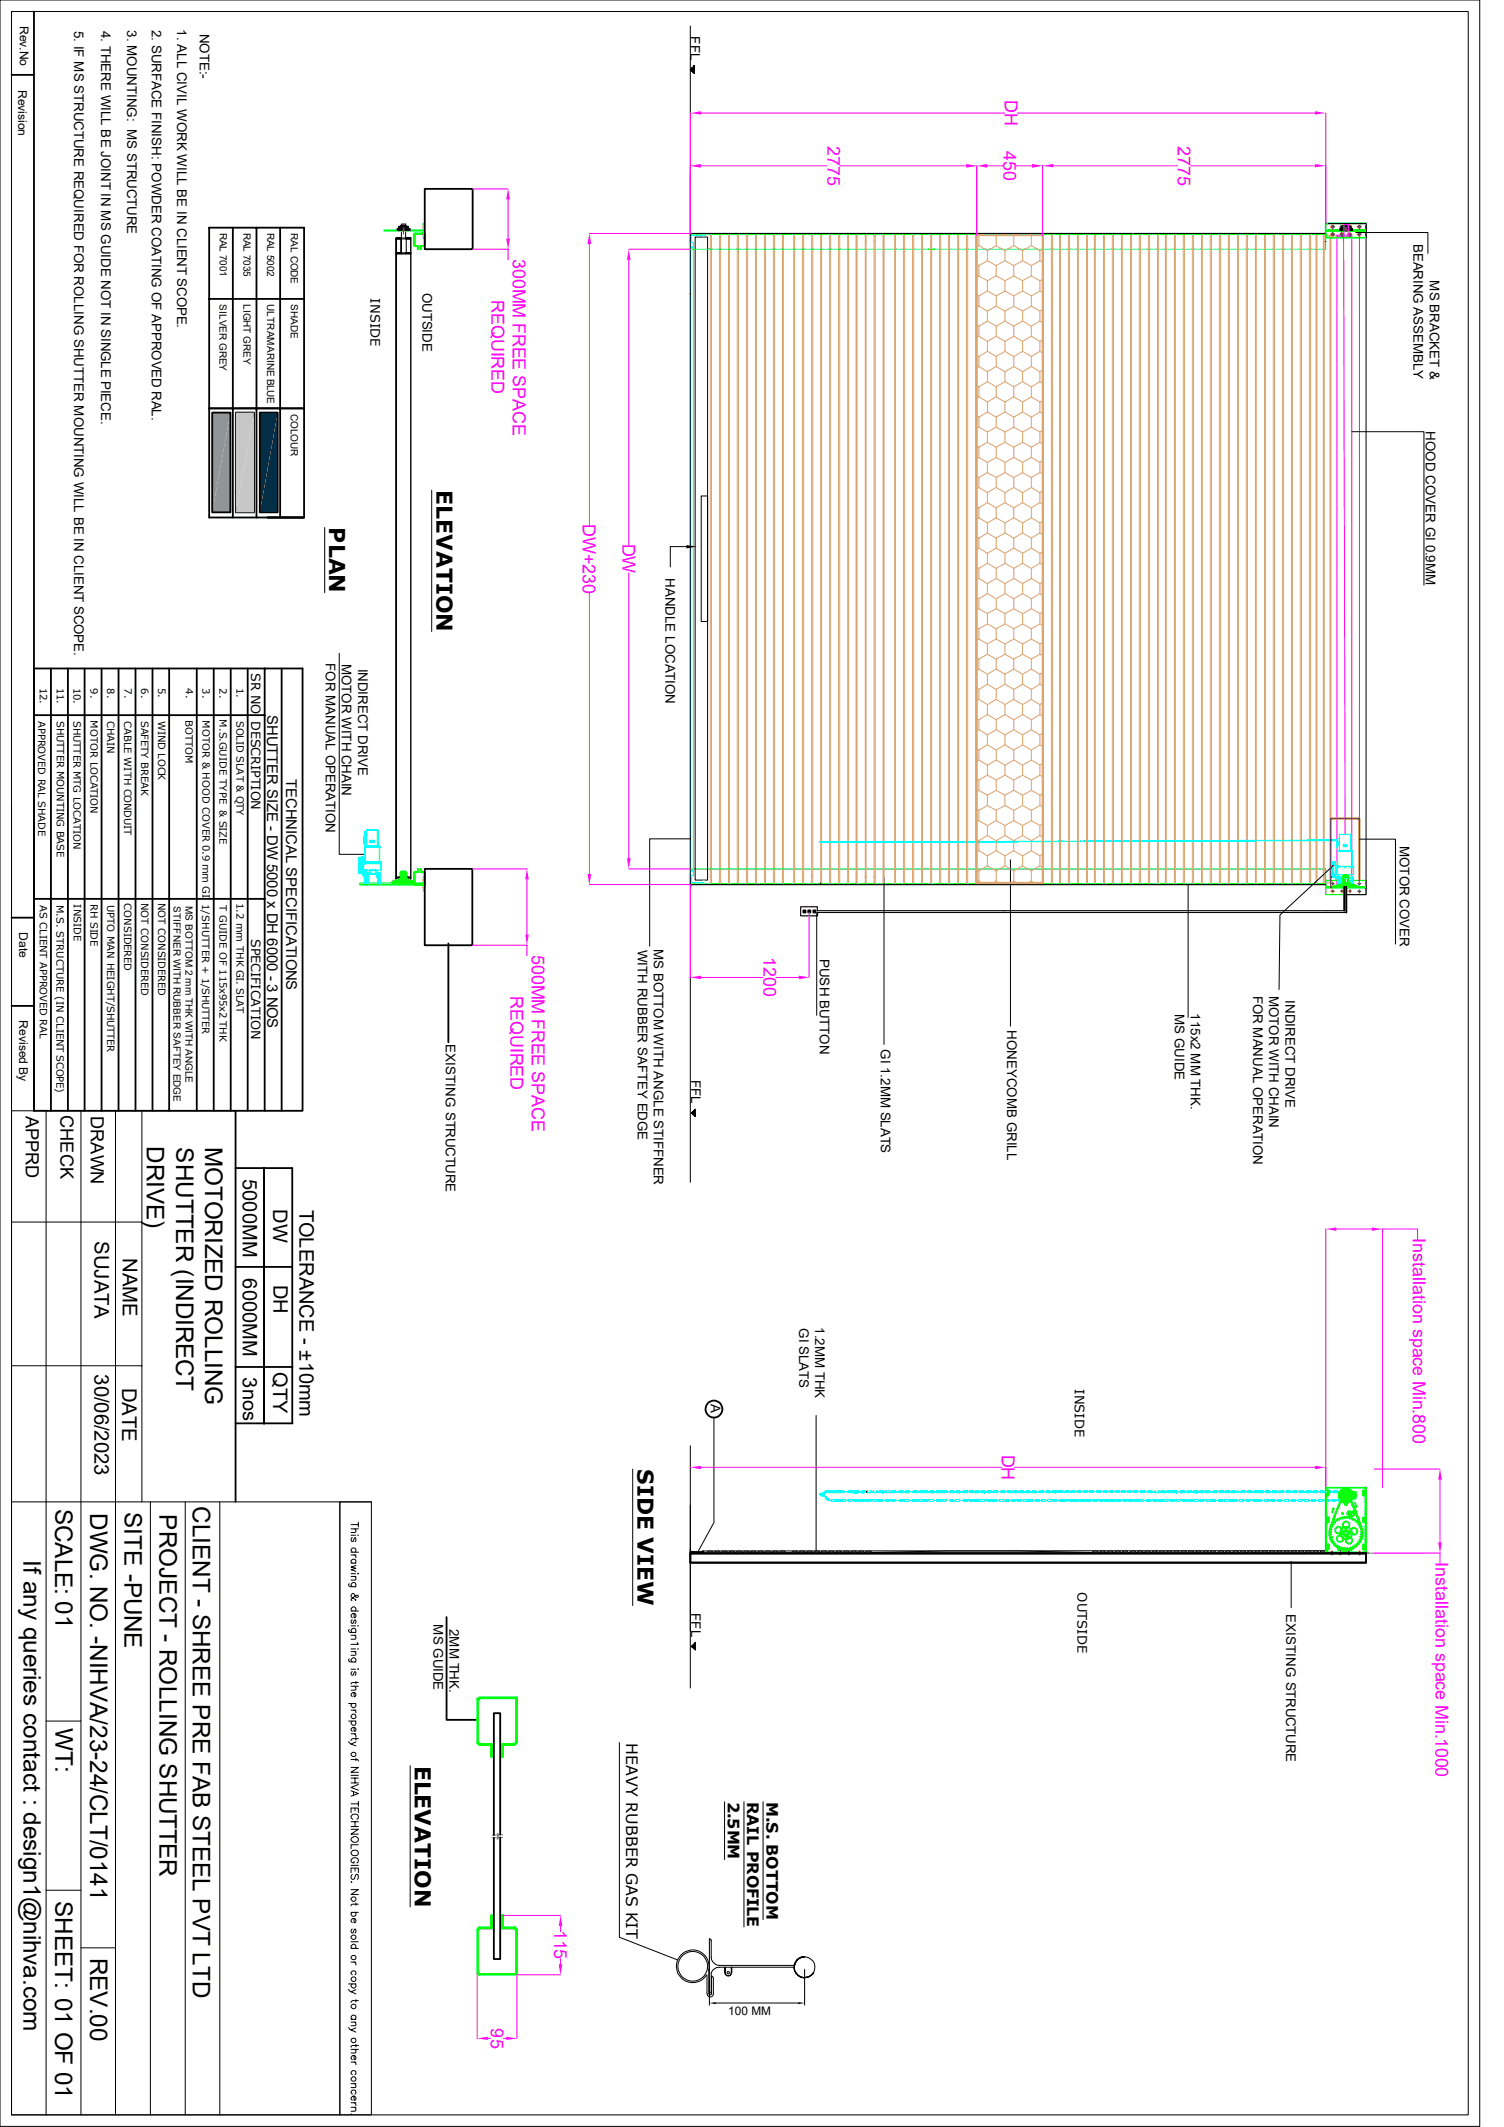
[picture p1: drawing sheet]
<svg xmlns="http://www.w3.org/2000/svg" width="210mm" height="297mm" viewBox="0 0 210 297" stroke-linecap="round" stroke-linejoin="round" font-family="sans-serif">
<defs><g id="words">
<g font-size="3.4">
<text x="20.5" y="160.1" transform="rotate(90 20.5 160.1)">DRIVE)</text>
<text x="24.6" y="160.2" transform="rotate(90 24.6 160.2)">SHUTTER (INDIRECT</text>
<text x="28.7" y="160.1" transform="rotate(90 28.7 160.1)">MOTORIZED ROLLING</text>
<text x="7.7" y="210.7" transform="rotate(90 7.7 210.7)">SCALE: 01</text>
<text x="12.6" y="211.3" transform="rotate(90 12.6 211.3)">DWG. NO. -NIHVA/23-24/CLT/0141</text>
<text x="17.4" y="211.2" transform="rotate(90 17.4 211.2)">SITE -PUNE</text>
<text x="22.3" y="211.5" transform="rotate(90 22.3 211.5)">PROJECT - ROLLING SHUTTER</text>
<text x="26.9" y="210.3" transform="rotate(90 26.9 210.3)">CLIENT - SHREE PRE FAB STEEL PVT LTD</text>
<text x="3.3" y="217.9" transform="rotate(90 3.3 217.9)">If any queries contact : design1@nihva.com</text>
<text x="7.7" y="241.3" transform="rotate(90 7.7 241.3)">WT:</text>
<text x="7.7" y="265.4" transform="rotate(90 7.7 265.4)">SHEET: 01 OF 01</text>
<text x="12.6" y="273.3" transform="rotate(90 12.6 273.3)">REV.00</text>
</g>
<g font-size="3">
<text x="61" y="68.5" transform="rotate(90 61 68.5)">ELEVATION</text>
<text x="46" y="73.7" transform="rotate(90 46 73.7)">PLAN</text>
<text x="89" y="205.1" transform="rotate(90 89 205.1)">SIDE VIEW</text>
<text x="57.9" y="246.5" transform="rotate(90 57.9 246.5)">ELEVATION</text>
</g>
<g font-size="2.8">
<text x="33.9" y="164.6" transform="rotate(90 33.9 164.6)">5000MM</text>
<text x="13.2" y="173.3" transform="rotate(90 13.2 173.3)">SUJATA</text>
<text x="38.1" y="168.9" transform="rotate(90 38.1 168.9)">DW</text>
<text x="41.8" y="168.9" transform="rotate(90 41.8 168.9)">TOLERANCE - ±10mm</text>
<text x="17.1" y="175.7" transform="rotate(90 17.1 175.7)">NAME</text>
<text x="33.9" y="178.5" transform="rotate(90 33.9 178.5)">6000MM</text>
<text x="38.2" y="179.4" transform="rotate(90 38.2 179.4)">DH</text>
<text x="13.2" y="191.9" transform="rotate(90 13.2 191.9)">30/06/2023</text>
<text x="38.1" y="191.6" transform="rotate(90 38.1 191.6)">QTY</text>
<text x="17.1" y="193.8" transform="rotate(90 17.1 193.8)">DATE</text>
<text x="33.9" y="192.3" transform="rotate(90 33.9 192.3)">3nos</text>
</g>
<g font-size="2.5" fill="#f0f">
<text x="140.3" y="14" transform="rotate(90 140.3 14)">DH</text>
<text x="115.5" y="20.4" transform="rotate(90 115.5 20.4)">2775</text>
<text x="140.1" y="21.1" transform="rotate(90 140.1 21.1)">450</text>
<text x="164.5" y="20.4" transform="rotate(90 164.5 20.4)">2775</text>
<text x="68.6" y="41.9" transform="rotate(90 68.6 41.9)">REQUIRED</text>
<text x="71.6" y="36.2" transform="rotate(90 71.6 36.2)">300MM FREE SPACE</text>
<text x="81.4" y="73.2" transform="rotate(90 81.4 73.2)">DW+230</text>
<text x="86.9" y="75.9" transform="rotate(90 86.9 75.9)">DW</text>
<text x="74.3" y="133.4" transform="rotate(90 74.3 133.4)">500MM FREE SPACE</text>
<text x="106.6" y="133.6" transform="rotate(90 106.6 133.6)">1200</text>
<text x="71.3" y="139.1" transform="rotate(90 71.3 139.1)">REQUIRED</text>
<text x="197.3" y="172.9" transform="rotate(90 197.3 172.9)">Installation space Min.800</text>
<text x="139.9" y="203.1" transform="rotate(90 139.9 203.1)">DH</text>
<text x="200.5" y="218.1" transform="rotate(90 200.5 218.1)">Installation space Min.1000</text>
<text x="77.4" y="269.5" transform="rotate(90 77.4 269.5)">115</text>
<text x="68.5" y="283.3" transform="rotate(90 68.5 283.3)">95</text>
</g>
<g font-size="2.5">
<text x="3.6" y="155.8" transform="rotate(90 3.6 155.8)">APPRD</text>
<text x="8.4" y="155.7" transform="rotate(90 8.4 155.7)">CHECK</text>
<text x="12.7" y="155.8" transform="rotate(90 12.7 155.8)">DRAWN</text>
</g>
<g font-size="2.2">
<text x="87.4" y="243.4" transform="rotate(90 87.4 243.4)">HEAVY RUBBER GAS KIT</text>
<text x="101.6" y="251.6" transform="rotate(90 101.6 251.6)">2.5MM</text>
<text x="104.4" y="251.6" transform="rotate(90 104.4 251.6)">RAIL PROFILE</text>
<text x="107" y="251.6" transform="rotate(90 107 251.6)">M.S. BOTTOM</text>
</g>
<g font-size="2.1">
<text x="37.3" y="99.8" transform="rotate(90 37.3 99.8)">SHUTTER SIZE - DW 5000 x DH 6000 - 3 NOS</text>
<text x="40" y="108.8" transform="rotate(90 40 108.8)">TECHNICAL SPECIFICATIONS</text>
</g>
<g font-size="1.9">
<text x="10.4" y="4.3" transform="rotate(90 10.4 4.3)">5. IF MS STRUCTURE REQUIRED FOR ROLLING SHUTTER MOUNTING WILL BE IN CLIENT SCOPE.</text>
<text x="14.1" y="4.3" transform="rotate(90 14.1 4.3)">4. THERE WILL BE JOINT IN MS GUIDE NOT IN SINGLE PIECE.</text>
<text x="17.7" y="4.2" transform="rotate(90 17.7 4.2)">3. MOUNTING: MS STRUCTURE</text>
<text x="21.2" y="4.1" transform="rotate(90 21.2 4.1)">2. SURFACE FINISH: POWDER COATING OF APPROVED RAL.</text>
<text x="24.7" y="4.1" transform="rotate(90 24.7 4.1)">1. ALL CIVIL WORK WILL BE IN CLIENT SCOPE.</text>
<text x="27.9" y="4.7" transform="rotate(90 27.9 4.7)">NOTE:-</text>
<text x="96.4" y="5.1" transform="rotate(90 96.4 5.1)">FFL</text>
<text x="197.4" y="34" transform="rotate(90 197.4 34)">BEARING ASSEMBLY</text>
<text x="59" y="40.9" transform="rotate(90 59 40.9)">OUTSIDE</text>
<text x="199.6" y="39.2" transform="rotate(90 199.6 39.2)">MS BRACKET &amp;</text>
<text x="199.1" y="60.2" transform="rotate(90 199.1 60.2)">HOOD COVER GI 0.9MM</text>
<text x="92.9" y="80.8" transform="rotate(90 92.9 80.8)">HANDLE LOCATION</text>
<text x="45.5" y="92.6" transform="rotate(90 45.5 92.6)">FOR MANUAL OPERATION</text>
<text x="47.8" y="92.7" transform="rotate(90 47.8 92.7)">MOTOR WITH CHAIN</text>
<text x="50" y="93.4" transform="rotate(90 50 93.4)">INDIRECT DRIVE</text>
<text x="195.4" y="118.1" transform="rotate(90 195.4 118.1)">MOTOR COVER</text>
<text x="89.1" y="132.6" transform="rotate(90 89.1 132.6)">WITH RUBBER SAFTEY EDGE</text>
<text x="91.3" y="132.5" transform="rotate(90 91.3 132.5)">MS BOTTOM WITH ANGLE STIFFNER</text>
<text x="114.5" y="133.9" transform="rotate(90 114.5 133.9)">PUSH BUTTON</text>
<text x="140.6" y="143.9" transform="rotate(90 140.6 143.9)">HONEYCOMB GRILL</text>
<text x="164" y="141.6" transform="rotate(90 164 141.6)">MS GUIDE</text>
<text x="166.3" y="141.5" transform="rotate(90 166.3 141.5)">115x2 MM THK.</text>
<text x="175" y="139" transform="rotate(90 175 139)">FOR MANUAL OPERATION</text>
<text x="177.2" y="139" transform="rotate(90 177.2 139)">MOTOR WITH CHAIN</text>
<text x="179.5" y="139.7" transform="rotate(90 179.5 139.7)">INDIRECT DRIVE</text>
<text x="62.3" y="145.8" transform="rotate(90 62.3 145.8)">EXISTING STRUCTURE</text>
<text x="123" y="146.5" transform="rotate(90 123 146.5)">GI 1.2MM SLATS</text>
<text x="96.5" y="150.7" transform="rotate(90 96.5 150.7)">FFL</text>
<text x="111.6" y="185.4" transform="rotate(90 111.6 185.4)">GI SLATS</text>
<text x="113.8" y="185.3" transform="rotate(90 113.8 185.3)">1.2MM THK</text>
<text x="99.3" y="196" transform="rotate(90 99.3 196)">A</text>
<text x="60.5" y="226.8" transform="rotate(90 60.5 226.8)">MS GUIDE</text>
<text x="62.8" y="227.5" transform="rotate(90 62.8 227.5)">2MM THK.</text>
<text x="96.5" y="225.3" transform="rotate(90 96.5 225.3)">FFL</text>
<text x="179.6" y="225.4" transform="rotate(90 179.6 225.4)">EXISTING STRUCTURE</text>
</g>
<g font-size="1.8">
<text x="51.7" y="41.7" transform="rotate(90 51.7 41.7)">INSIDE</text>
<text x="35.1" y="93.9" transform="rotate(90 35.1 93.9)">SR NO DESCRIPTION</text>
<text x="35.1" y="131.1" transform="rotate(90 35.1 131.1)">SPECIFICATION</text>
<text x="150.1" y="193.9" transform="rotate(90 150.1 193.9)">INSIDE</text>
<text x="150.5" y="222.3" transform="rotate(90 150.5 222.3)">OUTSIDE</text>
</g>
<g font-size="1.7">
<text x="2.8" y="3.6" transform="rotate(90 2.8 3.6)">Rev.No</text>
<text x="2.5" y="12.5" transform="rotate(90 2.5 12.5)">Revision</text>
<text x="2.7" y="130.2" transform="rotate(90 2.7 130.2)">Date</text>
<text x="2.7" y="142.5" transform="rotate(90 2.7 142.5)">Revised By</text>
<text x="101.7" y="281.3">100 MM</text>
</g>
<g font-size="1.4">
<text x="30.7" y="32.5" transform="rotate(90 30.7 32.5)">RAL 7001</text>
<text x="34" y="32.5" transform="rotate(90 34 32.5)">RAL 7035</text>
<text x="37.3" y="32.5" transform="rotate(90 37.3 32.5)">RAL 5002</text>
<text x="40.6" y="32.5" transform="rotate(90 40.6 32.5)">RAL CODE</text>
<text x="30.6" y="42.5" transform="rotate(90 30.6 42.5)">SILVER GREY</text>
<text x="34" y="42.5" transform="rotate(90 34 42.5)">LIGHT GREY</text>
<text x="37.3" y="42.5" transform="rotate(90 37.3 42.5)">ULTRAMARINE BLUE</text>
<text x="40.6" y="42.5" transform="rotate(90 40.6 42.5)">SHADE</text>
<text x="40.6" y="57.7" transform="rotate(90 40.6 57.7)">COLOUR</text>
<text x="5.3" y="100.7" transform="rotate(90 5.3 100.7)">APPROVED RAL SHADE</text>
<text x="5.5" y="96" transform="rotate(90 5.5 96)">12.</text>
<text x="7.9" y="96" transform="rotate(90 7.9 96)">11.</text>
<text x="7.9" y="100.6" transform="rotate(90 7.9 100.6)">SHUTTER MOUNTING BASE</text>
<text x="10.2" y="96" transform="rotate(90 10.2 96)">10.</text>
<text x="10.2" y="100.6" transform="rotate(90 10.2 100.6)">SHUTTER MTG LOCATION</text>
<text x="12.6" y="96.1" transform="rotate(90 12.6 96.1)">9.</text>
<text x="12.6" y="100.6" transform="rotate(90 12.6 100.6)">MOTOR LOCATION</text>
<text x="15" y="96.1" transform="rotate(90 15 96.1)">8.</text>
<text x="15" y="100.6" transform="rotate(90 15 100.6)">CHAIN</text>
<text x="17.4" y="100.6" transform="rotate(90 17.4 100.6)">CABLE WITH CONDUIT</text>
<text x="17.4" y="96.1" transform="rotate(90 17.4 96.1)">7.</text>
<text x="19.7" y="96.1" transform="rotate(90 19.7 96.1)">6.</text>
<text x="19.7" y="100.6" transform="rotate(90 19.7 100.6)">SAFETY BREAK</text>
<text x="22.1" y="96.1" transform="rotate(90 22.1 96.1)">5.</text>
<text x="22.1" y="100.6" transform="rotate(90 22.1 100.6)">WIND LOCK</text>
<text x="25.9" y="100.6" transform="rotate(90 25.9 100.6)">BOTTOM</text>
<text x="25.9" y="96.1" transform="rotate(90 25.9 96.1)">4.</text>
<text x="28.3" y="96.1" transform="rotate(90 28.3 96.1)">3.</text>
<text x="28.3" y="100.6" transform="rotate(90 28.3 100.6)">MOTOR &amp; HOOD COVER 0.9 mm GI</text>
<text x="30.6" y="96.1" transform="rotate(90 30.6 96.1)">2.</text>
<text x="30.6" y="100.5" transform="rotate(90 30.6 100.5)">M.S.GUIDE TYPE &amp; SIZE</text>
<text x="33" y="96" transform="rotate(90 33 96)">1.</text>
<text x="33" y="100.6" transform="rotate(90 33 100.6)">SOLID SLAT &amp; QTY</text>
<text x="5.5" y="126.4" transform="rotate(90 5.5 126.4)">AS CLIENT APPROVED RAL</text>
<text x="7.9" y="126.4" transform="rotate(90 7.9 126.4)">M.S. STRUCTURE (IN CLIENT SCOPE)</text>
<text x="10.3" y="126.3" transform="rotate(90 10.3 126.3)">INSIDE</text>
<text x="12.6" y="126.2" transform="rotate(90 12.6 126.2)">RH SIDE</text>
<text x="15" y="126.3" transform="rotate(90 15 126.3)">UPTO MAN HEIGHT/SHUTTER</text>
<text x="17.4" y="126.1" transform="rotate(90 17.4 126.1)">CONSIDERED</text>
<text x="19.7" y="126.1" transform="rotate(90 19.7 126.1)">NOT CONSIDERED</text>
<text x="22.1" y="126.1" transform="rotate(90 22.1 126.1)">NOT CONSIDERED</text>
<text x="24.2" y="126.5" transform="rotate(90 24.2 126.5)">STIFFNER WITH RUBBER SAFTEY EDGE</text>
<text x="25.9" y="126.5" transform="rotate(90 25.9 126.5)">MS BOTTOM 2 mm THK WITH ANGLE</text>
<text x="28.2" y="126.2" transform="rotate(90 28.2 126.2)">1/SHUTTER + 1/SHUTTER</text>
<text x="30.6" y="126.4" transform="rotate(90 30.6 126.4)">T GUIDE OF 115x95x2 THK</text>
<text x="33" y="126.1" transform="rotate(90 33 126.1)">1.2 mm THK GI. SLAT</text>
</g>
</g></defs>
<g fill="none" stroke="#dda56e" stroke-width=".14">
<path d="M99.2 32.9h.2v90.4h-.2zM100.5 32.9h.1v90.4h-.1zM101.7 32.9h.2v90.4h-.2zM103 32.9h.1v90.4h-.1zM104.2 32.9h.2v90.4h-.2zM105.5 32.9h.1v90.4h-.1zM106.8 32.9h.1v90.4h-.1zM108 32.9h.2v90.4h-.2zM109.3 32.9h.1v90.4h-.1zM160.4 32.9h.1v90.4h-.1zM161.6 32.9h.2v90.4h-.2zM162.7 32.9h.2v90.4h-.2z"/>
<path d="M164 32.9h.1v90.4h-.1zM165.2 32.9h.2v90.4h-.2zM166.5 32.9h.2v90.4h-.2zM167.8 32.9h.1v90.4h-.1zM168.1 32.6h.1M169 32.9h.2v90.4h-.2zM170.3 32.9h.1v90.4h-.1zM171.5 32.9h.2v90.4h-.2zM172.8 32.9h.1v90.4h-.1zM174 32.9h.2v90.4h-.2zM175.3 32.9h.1v90.4h-.1zM176.6 32.9h.1v90.4h-.1z"/>
<path d="M177.8 32.9h.2v90.4h-.2zM179.1 32.9h.1v90.4h-.1zM180.3 32.9h.2v90.4h-.2zM181.6 32.9h.1v90.4h-.1zM182.8 32.9h.2v90.4h-.2zM183.8 32.9h.1v90.4h-.1zM184.8 32.9h.1v90.4h-.1zM185.7 32.9v90.4M185.8 32.9v90.4"/>
</g>
<g fill="none" stroke="#0f0" stroke-width=".14">
<path d="M53.6 32.1v.2M96.5 32.9v.1M96.5 33.1v.1M96.5 33.2v.2M96.5 33.4v.1M96.5 33.6v.1M96.6 32.7h-.1v.1M96.7 32.7h.2M97.1 32.7h.2M97.4 32.7h.2M97.7 32.7h.3M98 32.7h.3"/>
<path d="M98.4 32.7h.2M98.7 32.7h.2M99.1 32.7h.2M99.4 32.7h.2M99.7 32.7h.2M100 32.7h.3M100.4 32.7h.2M100.7 32.7h.2M101 32.7h.3M101.4 32.7h.2M101.7 32.7h.2M102.1 32.7h.2"/>
<path d="M102.4 32.7h.2M102.7 32.7h.2M103 32.7h.3M103.4 32.7h.2M103.7 32.7h.2M104.1 32.7h.2M104.4 32.7h.2M104.7 32.7h.2M105 32.7h.3M105.4 32.7h.2M105.7 32.7h.2M106 32.7h.3"/>
<path d="M106.4 32.7h.2M106.7 32.7h.2M107 32.7h.3M107.4 32.7h.2M107.7 32.7h.2M108 32.7h.2M108.4 32.7h.2M108.7 32.7h.2M109.1 32.7h.2M109.3 32.7h.3M109.7 32.7h.2M110 32.7h.2"/>
<path d="M110.4 32.7h.2M110.7 32.7h.2M111 32.7h.3M111.4 32.7h.2M111.7 32.7h.2M112 32.7h.3M112.4 32.7h.2M112.7 32.7h.2M113 32.7h.2M113.4 32.7h.2M113.7 32.7h.2M114 32.7h.3"/>
<path d="M114.3 32.7h.3M114.7 32.7h.2M115 32.7h.2M115.4 32.7h.2M115.7 32.7h.2M116 32.7h.2M116.4 32.7h.2M116.7 32.7h.2M117 32.7h.3M117.3 32.7h.3M117.7 32.7h.2M118 32.7h.2"/>
<path d="M118.4 32.7h.2M118.7 32.7h.2M119 32.7h.3M119.3 32.7h.3M119.7 32.7h.2M120 32.7h.2M120.4 32.7h.2M120.7 32.7h.2M121 32.7h.2M121.3 32.7h.3M121.7 32.7h.2M122 32.7h.2"/>
<path d="M122.3 32.7h.3M122.7 32.7h.2M123 32.7h.2M123.4 32.7h.2M123.7 32.7h.2M124 32.7h.2M124.3 32.7h.2M124.7 32.7h.2M125 32.7h.2M125.3 32.7h.3M125.7 32.7h.2M126 32.7h.2"/>
<path d="M126.3 32.7h.3M126.7 32.7h.2M127 32.7h.2M127.3 32.7h.3M127.7 32.7h.2M128 32.7h.2M128.4 32.7h.2M128.7 32.7h.2M129 32.7h.2M129.3 32.7h.2M129.7 32.7h.2M130 32.7h.2"/>
<path d="M130.3 32.7h.3M130.7 32.7h.2M131 32.7h.2M131.3 32.7h.3M131.7 32.7h.2M132 32.7h.2M132.3 32.7h.2M132.7 32.7h.2M133 32.7h.2M133.3 32.7h.3M133.6 32.7h.3M134 32.7h.2"/>
<path d="M134.3 32.7h.2M134.7 32.7h.2M135 32.7h.2M135.3 32.7h.3M135.7 32.7h.2M136 32.7h.2M136.3 32.7h.2M136.7 32.7h.2M137 32.7h.2M137.3 32.7h.2M137.7 32.7h.2M138 32.7h.2"/>
<path d="M138.3 32.7h.3M138.6 32.7h.3M139 32.7h.2M139.3 32.7h.2M139.7 32.7h.2M140 32.7h.2M140.3 32.7h.2M140.6 32.7h.3M141 32.7h.2M141.3 32.7h.2M141.6 32.7h.3M142 32.7h.2"/>
<path d="M142.3 32.7h.2M142.7 32.7h.2M143 32.7h.2M143.3 32.7h.3M143.6 32.7h.2M144 32.7h.2M144.3 32.7h.2M144.7 32.7h.2M145 32.7h.2M145.3 32.7h.2M145.6 32.7h.3M146 32.7h.2"/>
<path d="M146.3 32.7h.2M146.6 32.7h.3M147 32.7h.2M147.3 32.7h.2M147.7 32.7h.2M148 32.7h.2M148.3 32.7h.2M148.6 32.7h.2M149 32.7h.2M149.3 32.7h.2M149.6 32.7h.3M150 32.7h.2"/>
<path d="M150.3 32.7h.2M150.6 32.7h.3M151 32.7h.2M151.3 32.7h.2M151.6 32.7h.2M152 32.7h.2M152.3 32.7h.2M152.6 32.7h.3M153 32.7h.2M153.3 32.7h.2M153.6 32.7h.2M154 32.7h.2"/>
<path d="M154.3 32.7h.2M154.6 32.7h.3M154.9 32.7h.3M155.3 32.7h.2M155.6 32.7h.2M156 32.7h.2M156.3 32.7h.2M156.6 32.7h.2M157 32.7h.2M157.3 32.7h.2M157.6 32.7h.3M157.9 32.7h.3"/>
<path d="M158.3 32.7h.2M158.6 32.7h.2M159 32.7h.2M159.3 32.7h.2M159.6 32.7h.3M159.9 32.7h.3M160.3 32.7h.2M160.6 32.7h.2M161 32.7h.2M161.3 32.7h.2M161.6 32.7h.2M162 32.7h.2"/>
<path d="M162.3 32.7h.2M162.6 32.7h.3M162.9 32.7h.3M163.3 32.7h.2M163.6 32.7h.2M164 32.7h.2M164.3 32.7h.2M164.6 32.7h.2M164.9 32.7h.3M165.3 32.7h.2M165.6 32.7h.2M165.9 32.7h.3"/>
<path d="M166.3 32.7h.2M166.6 32.7h.2M166.9 32.7h.3M167.3 32.7h.2M167.6 32.7h.2M167.9 32.7h.2M168.3 32.7h.2M168.6 32.7h.2M169 32.7h.2M169.2 32.7h.3M169.6 32.7h.2M169.9 32.7h.2"/>
<path d="M170.3 32.7h.2M170.6 32.7h.2M170.9 32.7h.3M171.3 32.7h.2M171.6 32.7h.2M171.9 32.7h.3M172.3 32.7h.2M172.6 32.7h.2M172.9 32.7h.2M173.3 32.7h.2M173.6 32.7h.2M173.9 32.7h.3"/>
<path d="M174.2 32.7h.3M174.6 32.7h.2M174.9 32.7h.2M175.3 32.7h.2M175.6 32.7h.2M175.9 32.7h.2M176.3 32.7h.2M176.6 32.7h.2M176.9 32.7h.3M177.2 32.7h.3M177.6 32.7h.2M177.9 32.7h.2"/>
<path d="M178.3 32.7h.2M178.6 32.7h.2M178.9 32.7h.3M179.2 32.7h.3M179.6 32.7h.2M179.9 32.7h.2M180.3 32.7h.2M180.6 32.7h.2M180.9 32.7h.2M181.2 32.7h.3M181.6 32.7h.2M181.9 32.7h.2"/>
<path d="M182.2 32.7h.3M182.6 32.7h.2M182.9 32.7h.2M183.3 32.7h.2M183.6 32.7h.2M183.9 32.7h.3M184.2 32.7h.2M184.6 32.7h.2M184.9 32.7h.2v2.1M185.1 31.2v3.6h-55.4M185.1 32.6h-88.7v1.1M96.4 122.4v1.1h88.7"/>
<path d="M96.4 121.3h32.8M96.5 122.6v.1M96.5 122.8v.1M96.5 122.9v.2M96.5 123.1v.1M96.5 123.3v.1h.1M96.5 122.4v.1M96.7 123.4h.2M97.1 123.4h.2M97.4 123.4h.2M97.7 123.4h.3M98 123.4h.3"/>
<path d="M98.4 123.4h.2M98.7 123.4h.2M99.1 123.4h.2M99.4 123.4h.2M99.7 123.4h.2M100 123.4h.3M100.4 123.4h.2M100.7 123.4h.2M101 123.4h.3M101.4 123.4h.2M101.7 123.4h.2M102.1 123.4h.2"/>
<path d="M102.4 123.4h.2M102.7 123.4h.2M103 123.4h.3M103.4 123.4h.2M103.7 123.4h.2M104.1 123.4h.2M104.4 123.4h.2M104.7 123.4h.2M105 123.4h.3M105.4 123.4h.2M105.7 123.4h.2M106 123.4h.3"/>
<path d="M106.4 123.4h.2M106.7 123.4h.2M107 123.4h.3M107.4 123.4h.2M107.7 123.4h.2M108 123.4h.2M108.4 123.4h.2M108.7 123.4h.2M109.1 123.4h.2M109.3 123.4h.3M109.7 123.4h.2M110 123.4h.2"/>
<path d="M110.4 123.4h.2M110.7 123.4h.2M111 123.4h.3M111.4 123.4h.2M111.7 123.4h.2M112 123.4h.3M112.4 123.4h.2M112.7 123.4h.2M113 123.4h.2M113.4 123.4h.2M113.7 123.4h.2M114 123.4h.3"/>
<path d="M114.3 123.4h.3M114.7 123.4h.2M115 123.4h.2M115.4 123.4h.2M115.7 123.4h.2M116 123.4h.2M116.4 123.4h.2M116.7 123.4h.2M117 123.4h.3M117.3 123.4h.3M117.7 123.4h.2M118 123.4h.2"/>
<path d="M118.4 123.4h.2M118.7 123.4h.2M119 123.4h.3M119.3 123.4h.3M119.7 123.4h.2M120 123.4h.2M120.4 123.4h.2M120.7 123.4h.2M121 123.4h.2M121.3 123.4h.3M121.7 123.4h.2M122 123.4h.2"/>
<path d="M122.3 123.4h.3M122.7 123.4h.2M123 123.4h.2M123.4 123.4h.2M123.7 123.4h.2M124 123.4h.2M124.3 123.4h.2M124.7 123.4h.2M125 123.4h.2M125.3 123.4h.3M125.7 123.4h.2M126 123.4h.2"/>
<path d="M126.3 123.4h.3M126.7 123.4h.2M127 123.4h.2M127.3 123.4h.3M127.7 123.4h.2M128 123.4h.2M128.4 123.4h.2M128.7 123.4h.2M129 123.4h.2M129.3 123.4h.2M129.5 121.3h22.2M129.7 123.4h.2"/>
<path d="M130 123.4h.2M130.3 123.4h.3M130.7 123.4h.2M131 123.4h.2M131.3 123.4h.3M131.7 123.4h.2M132 123.4h.2M132.3 123.4h.2M132.7 123.4h.2M133 123.4h.2M133.3 123.4h.3M133.6 123.4h.3"/>
<path d="M134 123.4h.2M134.3 123.4h.2M134.7 123.4h.2M135 123.4h.2M135.3 123.4h.3M135.7 123.4h.2M136 123.4h.2M136.3 123.4h.2M136.7 123.4h.2M137 123.4h.2M137.3 123.4h.2M137.7 123.4h.2"/>
<path d="M138 123.4h.2M138.3 123.4h.3M138.6 123.4h.3M139 123.4h.2M139.3 123.4h.2M139.7 123.4h.2M140 123.4h.2M140.3 123.4h.2M140.6 123.4h.3M141 123.4h.2M141.3 123.4h.2M141.6 123.4h.3"/>
<path d="M142 123.4h.2M142.3 123.4h.2M142.7 123.4h.2M143 123.4h.2M143.3 123.4h.3M143.6 123.4h.2M144 123.4h.2M144.3 123.4h.2M144.7 123.4h.2M145 123.4h.2M145.3 123.4h.2M145.6 123.4h.3"/>
<path d="M146 123.4h.2M146.3 123.4h.2M146.6 123.4h.3M147 123.4h.2M147.3 123.4h.2M147.7 123.4h.2M148 123.4h.2M148.3 123.4h.2M148.6 123.4h.2M149 123.4h.2M149.3 123.4h.2M149.6 123.4h.3"/>
<path d="M150 123.4h.2M150.3 123.4h.2M150.6 123.4h.3M151 123.4h.2M151.3 123.4h.2M151.6 123.4h.2M151.8 121.3h33.3M152 123.4h.2M152.3 123.4h.2M152.6 123.4h.3M153 123.4h.2M153.3 123.4h.2"/>
<path d="M153.6 123.4h.2M154 123.4h.2M154.3 123.4h.2M154.6 123.4h.3M154.9 123.4h.3M155.3 123.4h.2M155.6 123.4h.2M156 123.4h.2M156.3 123.4h.2M156.6 123.4h.2M157 123.4h.2M157.3 123.4h.2"/>
<path d="M157.6 123.4h.3M157.9 123.4h.3M158.3 123.4h.2M158.6 123.4h.2M159 123.4h.2M159.3 123.4h.2M159.6 123.4h.3M159.9 123.4h.3M160.3 123.4h.2M160.6 123.4h.2M161 123.4h.2M161.3 123.4h.2"/>
<path d="M161.6 123.4h.2M162 123.4h.2M162.3 123.4h.2M162.6 123.4h.3M162.9 123.4h.3M163.3 123.4h.2M163.6 123.4h.2M164 123.4h.2M164.3 123.4h.2M164.6 123.4h.2M164.9 123.4h.3M165.3 123.4h.2"/>
<path d="M165.6 123.4h.2M165.9 123.4h.3M166.3 123.4h.2M166.6 123.4h.2M166.9 123.4h.3M167.3 123.4h.2M167.6 123.4h.2M167.9 123.4h.2M168.3 123.4h.2M168.6 123.4h.2M169 123.4h.2M169.2 123.4h.3"/>
<path d="M169.6 123.4h.2M169.9 123.4h.2M170.3 123.4h.2M170.6 123.4h.2M170.9 123.4h.3M171.3 123.4h.2M171.6 123.4h.2M171.9 123.4h.3M172.3 123.4h.2M172.6 123.4h.2M172.9 123.4h.2M173.3 123.4h.2"/>
<path d="M173.6 123.4h.2M173.9 123.4h.3M174.2 123.4h.3M174.6 123.4h.2M174.9 123.4h.2M175.3 123.4h.2M175.6 123.4h.2M175.9 123.4h.2M176.3 123.4h.2M176.6 123.4h.2M176.9 123.4h.3M177.2 123.4h.3"/>
<path d="M177.6 123.4h.2M177.9 123.4h.2M178.3 123.4h.2M178.6 123.4h.2M178.9 123.4h.3M179.2 123.4h.3M179.6 123.4h.2M179.9 123.4h.2M180.3 123.4h.2M180.6 123.4h.2M180.9 123.4h.2M181.2 123.4h.3"/>
<path d="M181.6 123.4h.2M181.9 123.4h.2M182.2 123.4h.3M182.6 123.4h.2M182.9 123.4h.2M183.3 123.4h.2M183.6 123.4h.2M183.9 123.4h.3M184.2 123.4h.2M184.6 123.4h.2M185.1 121.3v2.1h-.2M187.7 208.2a.63 .63 0 0 1 .9 .5 .63 .63 0 0 1-.6 .8"/>
</g>
<path d="M185.1 31.2v1.7h1.7M185.8 123.3h-.7v1.6" fill="none" stroke="#b88a5c" stroke-width=".14"/>
<path d="M186.7 32.9h2.1v90.6h-2.1zM186.7 33h2.1M187.5 32.9h-.1v.1M186.7 123.3h2.1M185.1 171.6v36.3M186.6 171.6h5M198 173.1v-1.5h-5v36.1" fill="none" stroke="#f0f" stroke-width=".14"/>
<path d="M188 32.9h.1v.1" fill="none" stroke="#b85c8a" stroke-width=".14"/>
<g fill="none" stroke="#000" stroke-width=".14">
<path d="M96.4 3.6v161.5M96.4 25.6h.1M173.6 32.6h.1M190.8 33.2v89.7M45.3 73.7v9.1M60.3 68.5v19.7M47.4 91.2v28.1h3.6M96.4 117.1h-5.7v15M123.4 122.6v23.2M165.9 123.5v18.6M188.3 123.3v.5M114 197.7v18.9"/>
<path d="M88.3 205.1v19.1M96.4 216.3v.4h.4M96.4 216.9h94.7M96.4 201.9v33.8M96.4 216.7v.4M98.1 216.6l-.2 .1h-1.5M98.1 216.8h.1M98.1 216.6l.2 .1v.1h-.2M98.1 216.6l.2 .1-.2 .1M98.6 216.8a.63 .63 0 0 1 1.1 0 .63 .63 0 0 1 1 0 .63 .63 0 0 1 1 0 .63 .63 0 0 1 1 0 .63 .63 0 0 1 1 0 .63 .63 0 0 1 1 0M104.7 216.8a.63 .63 0 0 1 1 0 .63 .63 0 0 1 1 0 .63 .63 0 0 1 1 0 .63 .63 0 0 1 1.1 0 .63 .63 0 0 1 1 0M110.5 216.8a.63 .63 0 0 1 1 0 .63 .63 0 0 1 1 0 .63 .63 0 0 1 1 0 .63 .63 0 0 1 1.1 0 .63 .63 0 0 1 1 0 .63 .63 0 0 1 1 0 .72 .72 0 0 1 1.1 0 .63 .63 0 0 1 1 0 .63 .63 0 0 1 1 0 .63 .63 0 0 1 1 0 .72 .72 0 0 1 1.1 0"/>
<path d="M121.8 216.8l10.2-.2h10.2l10.2 .2M152.4 216.8a.63 .63 0 0 1 1.1 0 .63 .63 0 0 1 1 0 .72 .72 0 0 1 1.1 0 .63 .63 0 0 1 1 0 .63 .63 0 0 1 1 0M157.7 216.8a.63 .63 0 0 1 1 0 .63 .63 0 0 1 1 0 .63 .63 0 0 1 1 0 .63 .63 0 0 1 1.1 0 .63 .63 0 0 1 1 0 .63 .63 0 0 1 1 0 .63 .63 0 0 1 1 0 .63 .63 0 0 1 1 0 .63 .63 0 0 1 1 0 .63 .63 0 0 1 1.1 0 .63 .63 0 0 1 1 0 .63 .63 0 0 1 1 0M170 216.8a.63 .63 0 0 1 1 0 .63 .63 0 0 1 1 0M172 216.8a.63 .63 0 0 1 1.1 0 .63 .63 0 0 1 1 0 .63 .63 0 0 1 1 0 .63 .63 0 0 1 1 0 .63 .63 0 0 1 1 0 .63 .63 0 0 1 1 0 .63 .63 0 0 1 1.1 0 .63 .63 0 0 1 1 0 .63 .63 0 0 1 1 0 .63 .63 0 0 1 1 0 .63 .63 0 0 1 1 0 .63 .63 0 0 1 1 0 .63 .63 0 0 1 1.1 0M185.3 216.5l-87.1 .1"/>
</g>
<g fill="none" stroke="#0ff" stroke-width=".14">
<path d="M96.4 34.5h.4v.1h-.4M96.4 33.8h.4v88.5h-.4M96.4 34.6v86.9M98.3 32.9h-1.9v90.4h1.9M96.4 121.5h.4v.1h-.4M185 209.5l.1-.1h.4l.2 .1-.2 .1 .1-.1-.1-.1-.5 .1 .1 .1h.4h-.4zM185 208.3h.2M185.2 208.3l.1-.1h.5l.1 .1M185.2 208.3l.1 .1h.5l.1-.1M185.3 208.2h.5v.1l-.5 .1v-.1zM185.7 209.5h.2M185.9 209.5l.2 .1-.1-.1"/>
<path d="M185.9 208.3h.2M186.1 209.4l.5 .1-.1 .1h-.4h.4l.1-.1M186.1 208.3l.2-.1h.4l.2 .1M186.1 208.3l.2 .1h.4l.2-.1M186.2 208.3l.1-.1h.4l.1 .1M186.3 208.4h.4M186.6 209.5h.3M186.6 209.5l-.1-.1h-.4l-.2 .1M186.9 209.5l.1-.1h.5l.1 .1-.1 .1v-.1v-.1h-.5l-.1 .1 .1 .1zM187 209.6h.5zM187.2 208.2h.5l.1 .1-.1 .1h-.5l-.1-.1h-.2M187.2 208.2h.5v.1v.1l-.6-.1"/>
</g>
<path d="M185.1 24.2v7M96.4 216.9h102.5" fill="none" stroke="#808080" stroke-width=".14"/>
<g fill="#f0f">
<path d="M185.1 171.6l1.5-.2v.5z"/>
<path d="M191.6 171.4l1.4 .2-1.4 .3z"/>
</g>
<path d="M110.8 32.9h.2v90.4h-.2zM112.1 32.9h.1v90.4h-.1zM113.3 32.9h.2v90.4h-.2zM114.6 32.9h.1v90.4h-.1zM115.8 32.9h.2v90.4h-.2zM117.1 32.9h.2v90.4h-.2zM118.4 32.9h.1v90.4h-.1zM140.4 32.9h.1" fill="none" stroke="#dda56e" stroke-width=".14"/>
<g fill="none" stroke="#0f0" stroke-width=".14">
<path d="M185.1 123.7h.1v.2h5.5v-.2h.1v.3h-5.7zM185.1 121.3v2.2M187 123.9v.1M187.2 123.9v.1M187.4 123.3h1.1M187.7 122.3v.1M187.7 122.4v.1M187.7 122.6h.1M187.7 122.7v.1M187.7 122.8v.1M187.7 122.9v.1M187.7 123.1v.1"/>
<path d="M187.7 123.2v.1M187.7 123.4h.1M187.7 123.5v.1M187.7 123.6v.1M187.7 123.7v.1M187.7 123.9v.1M188.2 122.3v.1M188.2 122.4v.1M188.2 122.6h.1M188.2 122.7v.1M188.2 122.8v.1M188.2 122.9v.1"/>
<path d="M188.2 123.1v.1M188.2 123.2v.1M188.2 123.4h.1M188.2 123.5v.1M188.2 123.6v.1M188.2 123.7v.1M188.2 123.9v.1M188.7 123.9v.1M188.8 123.9v.1"/>
</g>
<g fill="none" stroke="#0ff" stroke-width=".14">
<path d="M184.2 117.3h.1M184.3 117.4h.1zM184.3 117.3h.1zM184.4 117.3h.1M184.4 117.3h.2zM184.5 117.4h.1zM184.6 117.3h.1M184.7 117.3h.1zM184.7 117.4h.1zM184.8 117.3h.1M184.9 117.3h.1zM184.9 117.3h.1v.1h-.1z"/>
<path d="M184.9 117.3h.1M185 117.3h.2M185.1 117.3h.2zM185.1 117.3h.2v.1h-.2zM185.3 117.3h.1M185.3 117.3h.2zM185.3 117.3h.2v.1h-.2zM185.5 117.3h.1M185.5 117.3h.2zM185.5 117.3h.2v.1h-.2zM185.7 117.3h.1M185.8 117.3h.1z"/>
<path d="M185.8 117.3h.1v.1h-.1zM185.9 117.3h.1M186 117.3h.1zM186 117.3h.1v.1h-.1zM186.1 117.3h.1M186.2 117.3h.1zM186.2 117.3h.1v.1h-.1zM186.3 117.3h.1M186.4 117.3h.1zM186.4 117.3h.2l-.2 .1zM186.5 117.3h.1M186.6 117.3h.1z"/>
<path d="M186.7 117.3h-.1v.1h.2M186.7 117.3h.1M186.8 117.4v.2zM186.8 117.4h.1M186.8 117.6h.1M186.8 117.7v.1zM186.8 117.8h.1M186.8 117.9v.1zM186.8 117.9h.1M186.8 118h.1M186.8 117.3l-.2 .2v.9h.1v-.9l.1-.1M186.8 117.8v.1"/>
<path d="M186.8 117.3v.1M186.8 118.9h2M187 118.7v-2.2h1.6v2.2M187 117.1h-.2v-.3v.3h.2M187 117.8h-.3v.3h.3M187.4 118.8v.1zM187.4 118.8h.1M187.5 118h.6v.2h-.6zM187.7 118.1v.1zM187.7 118.1h.1M187.9 118.1h.1zM188 118.1h.1"/>
<path d="M188.3 118.9h.1M188.3 118.8h.1M186 122.5h.7v.1h-.1h.1v-.1M186 122.4h.6M186 122.5v-2.2h.6v2.2M186.1 120.4v1.9zM186.1 121.4h.2zM186.1 120.5h.3zM186.1 120.6h.1zM186.2 120.7h.1M186.1 120.8h.3zM186.1 121.1l.1 .1z"/>
<path d="M186.1 121.2h.1zM186.1 121.3h.1zM186.1 122.2l.3 .1zM186.1 122.1l.1 .1zM186.2 122.1h.1M186.1 122h.3zM186.1 121.6l.1 .1zM186.1 121.5h.1zM186.1 121.4l.1 .1zM186.4 120.3v2.1M186.5 122.7v-.1h2.5v1.3M186.5 122.8l.3 .3"/>
<path d="M186.6 122.6v.1M186.6 121.2h2.5M186.6 120.9h2.5v1.2h-2.5zM186.6 122.6h.1M186.8 120.9v-2.1l.1-.1h1.9v.1v2.1M186.8 122.6v1.3M186.9 122.1v.5M186.9 121.1h.1M186.9 122.1h.1M186.9 122.6v-.1h.3v.1M187 122.6v.1M187 122.7v.2"/>
<path d="M187 122.9v.1M187 123v.1M187 123.1v.1M187 123.3v.1M187 123.4v.1M187 123.5v.1M187 123.7v.1M187 123.8v.1M187 122.5v.1M187.2 122.5v.1M187.2 122.7v.2M187.2 122.9v.1"/>
<path d="M187.2 123v.1M187.2 123.1v.1M187.2 123.3v.1M187.2 123.4v.1M187.2 123.5v.1M187.2 123.7v.1M187.2 123.8v.1M187.2 122.6v.1M187.3 122.6v1.3M187.5 122.6v-.5h.9v.5M187.8 121v.1zM187.8 121.1h.1"/>
<path d="M188.5 122.6v.5h.1v.8M188.6 122.6v-.1h.3v.1M188.7 121.1h.1M188.7 122.5v.2M188.7 122.7v.2M188.7 122.9v.1M188.7 123v.1M188.7 123.1v.1M188.7 123.3v.1M188.7 123.4v.1M188.7 123.5v.1M188.7 123.7v.1"/>
<path d="M188.7 123.8v.1M188.9 122.5v.2M188.9 122.7v.2M188.9 122.9v.1M188.9 123v.1M188.9 123.1v.1M188.9 123.3v.1M188.9 123.4v.1M188.9 123.5v.1M188.9 123.7v.1M188.9 123.8v.1"/>
</g>
<g fill="#0f0">
<path d="M188.6 123.9h1z"/>
<path d="M188.5 123.8l.1 .1z"/>
<path d="M188 123.8h.5z"/>
</g>
<g fill="none" stroke="#0f0" stroke-width=".14">
<path d="M187.4 123.4v.1h1.2v-.1M187.4 123.3v.1h1.2l-.1-.1M187.5 123.3v-1h.3v.2h-.2v.8M187.5 122.3h.3v.2M187.6 122.3h.7zM187.6 122.3h.7M187.7 122.5v.8M187.8 122.3h.1M188 123.8l1.6 .1M188 123.5h1.1l.1 .1h-1.2l1.5 .1h-1.5M188.1 122.3h.1M188.2 122.5v.8"/>
<path d="M188.3 123.3v-.8h-.2v-.2h.3v1M188.4 122.3h-.3v.2M189.5 123.7h.1v.2l-1.6-.1"/>
</g>
<g fill="#0f0">
<path d="M187.4 123.8h.6z"/>
<path d="M187.4 123.8l-.1 .1z"/>
<path d="M186.3 123.9h1z"/>
</g>
<g fill="none" stroke="#0f0" stroke-width=".14">
<path d="M96.4 34.8h34.1M129.2 121.3h.3M151.7 121.3h.1M185.1 124h5.7M185.1 123.8h5.7M186 124.4h.2v.1l-.1 .1zM186 123.3h.2v.1l-.1 .1zM186.4 123.7h-.1v.2l1.7-.1M186.6 122.9h-1.5v2h5.7v-2h-1.8M187.2 124.4h.3v.1l-.1 .1zM187.3 123.9h1.3M187.7 122.3v-.2h.5v.2"/>
<path d="M187.9 122.3v1zM188 123.8l-1.7 .1M188 123.5h-1.2l-.1 .1h1.3l-1.6 .1h1.6M188.4 124.4h.2v.1l-.1 .1zM189.7 124.4h.2v.1l-.1 .1zM189.7 123.3h.2v.1l-.1 .1zM187.6 209.5h.4"/>
</g>
<g fill="none" stroke="#f00" stroke-width=".14">
<path d="M185.8 124.5h.2M185.8 123.4h.2M186.1 124.2v.3M186.1 123.4h.1M186.1 123.1v.2M186.1 123.4v.2M186.1 124.5v.2M186.1 124.5h.2M186.1 123.4h.2M187.2 124.5h.1M187.4 124.2v.3M187.4 124.5v.2"/>
<path d="M187.5 124.5h.1M188.3 124.5h.2M188.5 124.2v.3h.2M188.5 124.5v.2M189.6 124.5h.1M189.6 123.4h.1M189.8 124.2v.3M189.8 123.1v.2M189.8 123.4h.1M189.8 123.4v.2M189.8 124.5v.2M189.9 124.5h.1"/>
<path d="M189.9 123.4h.1"/>
</g>
<g fill="none" stroke="#0ff" stroke-width=".14">
<path d="M152.6 117.5h.1M152.7 117.4h.1zM152.7 117.5h.1zM152.7 117.4v.1zM152.8 117.4v.1zM152.8 117.5h.1M152.9 117.4h.1zM152.9 117.5h.1zM153 117.4v.1zM153 117.5h.3M153.1 117.4h.1zM153.1 117.5h.1"/>
<path d="M153.3 117.4h.1zM153.4 117.5h-.1h.2M153.5 117.4h.1zM153.5 117.5h.2zM153.6 117.5h.1M153.7 117.5h.1M153.8 117.4h.1M153.8 117.5h.1M153.9 117.5h.1M154 117.4h.1zM154 117.5h.1zM154.1 117.5h.1"/>
<path d="M154.2 117.4h.1zM154.2 117.5h.1zM154.3 117.5h.1M154.4 117.4h.1zM154.4 117.5h.1zM154.5 117.5h.1M154.6 117.5h.1M154.6 117.4h.1zM154.6 117.5h.1zM154.7 117.5h.1M154.8 117.4h.1zM154.8 117.5h.1z"/>
<path d="M154.8 117.5h.1M154.9 117.5h.1M155 117.4h.1zM155 117.5h.1zM155 117.5h.1M155.2 117.5h.1M155.2 117.4h.1zM155.2 117.5h.1zM155.4 117.5h.1M155.4 117.4h.1zM155.4 117.5h.1zM155.6 117.5h.1"/>
<path d="M155.7 117.4h.1M155.7 117.5h.1M155.8 117.5h.1M155.9 117.4h.1zM155.9 117.5h.1zM155.9 117.5h.1M156 117.5h.1M156.1 117.4h.1zM156.1 117.5l.1-.1zM156.1 117.5h.1M156.2 117.5h.1M156.3 117.4h.1z"/>
<path d="M156.3 117.5h.1zM156.3 117.5h.1M156.4 117.5h.1M156.5 117.4h.1zM156.5 117.5h.1zM156.5 117.5h.1M156.6 117.5h.1M156.7 117.4h.1zM156.7 117.5h.1zM156.7 117.5h.1M156.8 117.5h.1M156.9 117.4h.2z"/>
<path d="M156.9 117.5h.2zM156.9 117.5h.1M157.1 117.5h.1M157.1 117.4h.2zM157.1 117.5h.2zM157.3 117.5h.1M157.4 117.4h.1zM157.4 117.5h.1zM157.4 117.5h.1M157.5 117.5h.1M157.6 117.4h.1zM157.6 117.5h.1z"/>
<path d="M157.6 117.5h.1M157.7 117.5h.1M157.8 117.4h.1zM157.8 117.5h.1zM157.8 117.5h.1M157.9 117.5h.1M157.9 117.5h.2h-.1M158 117.4h.1zM158.2 117.5h.1M158.1 117.5h.2h-.1M158.2 117.4h.1zM158.4 117.5h.1"/>
<path d="M158.3 117.5h.1M158.4 117.4h.1M158.5 117.4h.1M158.5 117.5h.1M158.6 117.4h.1M158.7 117.4h.1M158.7 117.5h.1M158.8 117.4h.1M158.9 117.4h.1zM158.9 117.5h.1zM159 117.4h.1M159.1 117.4h.1z"/>
<path d="M159.1 117.5h.1zM159.2 117.4h.1M159.3 117.4h.1M159.3 117.4h.1zM159.3 117.5h.1zM159.4 117.4h.1M159.5 117.4h.1M159.5 117.4h.1zM159.5 117.5h.1zM159.6 117.4h.1M159.7 117.4h.1M159.7 117.4h.1z"/>
<path d="M159.7 117.5h.1zM159.9 117.4h.1M159.9 117.4h.1zM159.9 117.5h.1zM160.1 117.4h.1M160.1 117.4h.1zM160.1 117.5h.1zM160.3 117.4h.1M160.4 117.4h.1M160.4 117.5h.1M160.5 117.4h.1M160.6 117.4h.1z"/>
<path d="M160.6 117.5h.1zM160.7 117.4h.1M160.8 117.4h.1zM160.8 117.5h.1zM160.9 117.4h.1M161 117.4h.1zM161 117.5h.1zM161.1 117.4h.1M161.2 117.4h.1zM161.2 117.5h.1zM161.3 117.4h.1M161.4 117.5h.1z"/>
<path d="M161.5 117.4h-.1v.1l1.7-.1M161.6 117.5h.2zM161.6 117.4h.2M161.8 117.5h.2zM161.8 117.4h.2M162.1 117.5h.1zM162.1 117.4h.1M162.3 117.5h.1zM162.3 117.4h.1M162.5 117.5h.1zM162.5 117.4h.1M162.7 117.5h.1z"/>
<path d="M162.7 117.4h.1M162.9 117.5h.1zM162.9 117.4h.1M163.1 117.4l.1 .1zM163.2 117.4h-.1h.2M163.3 117.4l.1 .1zM163.4 117.4h-.1h.2M163.5 117.4l.2 .1zM163.5 117.4h.2zM163.7 117.4h.1M163.8 117.4h.1zM163.8 117.5h.1z"/>
<path d="M163.9 117.4v.1zM163.9 117.4h.1M164 117.4h.1M164 117.4h.1zM164 117.5h.1zM164.1 117.4v.1zM164.1 117.4h.1M164.2 117.4h.1M164.2 117.4h.1zM164.2 117.5h.1zM164.3 117.4v.1zM164.3 117.4h.1"/>
<path d="M164.4 117.4h.1zM164.4 117.5h.1zM164.4 117.4v.1zM164.5 117.4v.1zM164.5 117.4h.1M164.6 117.4h.1zM164.6 117.5h.1zM164.6 117.4v.1zM164.7 117.4v.1zM164.8 117.4h.1M164.8 117.4h.1zM164.8 117.5h.1z"/>
<path d="M164.8 117.4v.1zM164.9 117.4v.1zM165 117.4h.1M165.1 117.4h.1M165.1 117.5h.1M165.1 117.4v.1zM165.2 117.4h.1M165.3 117.4h.1zM165.3 117.5h.1zM165.4 117.4v.1zM165.4 117.4h.5M165.4 117.4h.2"/>
<path d="M165.5 117.4h.1zM165.7 117.4h.1M165.7 117.4h.1zM165.9 117.4h.2M165.9 117.4h.1M165.9 117.4h.1zM166.1 117.4h.1zM166.1 117.4h.1M166.2 117.4h.1M166.3 117.4h.2zM166.3 117.4h.1M166.5 117.4h.1"/>
<path d="M166.5 117.4h.2zM166.7 117.4h.1M166.8 117.4h.1zM166.8 117.4h.1M166.9 117.4h.1M167 117.4h.1zM167 117.4h.1M167.1 117.4h.1M167.2 117.4h.1zM167.2 117.4h.1M167.3 117.4h.1M167.4 117.4h.1z"/>
<path d="M167.4 117.4h.1M167.5 117.4h.1M167.6 117.4h.1zM167.6 117.4h.1M167.7 117.4h.1M167.8 117.4h.1zM167.8 117.4h.1M168 117.4h.1M167.9 117.4h.1M168 117.4h.1zM168.2 117.4h.1M168.1 117.4h.3h-.2"/>
<path d="M168.2 117.4h.2zM168.4 117.4h.1M168.5 117.4h.1zM168.6 117.4h.1M168.7 117.4h.1M168.7 117.4h.1zM168.8 117.4h.1M168.9 117.4h.1M168.9 117.4h.1zM169 117.4h.1M169.1 117.4h.1M169.1 117.4h.1z"/>
<path d="M169.2 117.4h.1M169.3 117.4h.1M169.3 117.4h.1zM169.5 117.4h.1M169.5 117.4h.1zM169.7 117.4h.1M169.8 117.4h.1M169.9 117.4h.1M170 117.4h.1zM170.1 117.4h.1M170.2 117.4h.1zM170.3 117.4h.1"/>
<path d="M170.4 117.4h.1zM170.5 117.4h.1M170.6 117.4h.1M170.6 117.4h.1zM170.7 117.4h.1M170.8 117.4h.1zM170.9 117.4h.1M170.9 117.4h-.1h.2M171 117.4h.2zM171 117.4h.1M171.2 117.4h.1M171.2 117.4h-.2h.2"/>
<path d="M171.2 117.4h.2zM171.4 117.4h.1M171.4 117.4h-.2h.2M171.4 117.4h.2zM171.6 117.4h.1M171.6 117.4h-.2h.3M171.7 117.4h.1zM171.7 117.4h.1M171.8 117.4h.1M171.8 117.4h-.1h.2M171.9 117.4h.1zM171.9 117.4h.1"/>
<path d="M172 117.4h.1M172 117.4h-.1h.2M172.1 117.4h.1zM172.1 117.4h.1M172.2 117.4h.1M172.3 117.4h.1zM172.3 117.4h.1M172.4 117.4h.1M172.5 117.4h.1zM172.5 117.4h.1M172.6 117.4h.1M172.6 117.4h-.1h.2"/>
<path d="M172.7 117.4h.1zM172.7 117.4h.1M172.9 117.4h.1M172.9 117.4h.2zM173.1 117.4h.1M173.2 117.3h.1zM173.2 117.4h.1zM173.3 117.3v.1zM173.3 117.4h.1M173.4 117.3h.1zM173.4 117.4h.1zM173.4 117.3v.1z"/>
<path d="M173.5 117.3v.1zM173.5 117.4h.1M173.6 117.3h.1zM173.6 117.4h.1zM173.6 117.3v.1zM173.7 117.3v.1zM173.7 117.4h.1M173.8 117.4h.1M173.8 117.3h.1zM173.8 117.4h.1zM173.9 117.3v.1zM173.9 117.4h.1"/>
<path d="M174 117.4h.1M174 117.3h.1zM174 117.4h.1zM174.1 117.3v.1zM174.2 117.4h.1M174.2 117.3h.1zM174.2 117.4h.1zM174.2 117.3v.1zM174.3 117.3v.1zM174.4 117.4h.1M174.5 117.3h.1M174.5 117.4h.1"/>
<path d="M174.5 117.3v.1zM174.6 117.4h.1M174.7 117.3h.1zM174.7 117.4h.1zM174.7 117.3v.1zM174.8 117.3v.1zM174.8 117.4h.1M174.9 117.3h.1zM174.9 117.4h.1zM175 117.3v.1zM175 117.4h.1M175.1 117.3h.1z"/>
<path d="M175.1 117.4h.1zM175.2 117.3v.1zM175.2 117.4h.1M175.3 117.3h.1zM175.3 117.4h.1zM175.3 117.3v.1zM175.4 117.3v.1zM175.4 117.4h.1M175.5 117.3h.1zM175.5 117.4l.1-.1zM175.5 117.4h.1M175.6 117.4h.1"/>
<path d="M175.7 117.3h.2zM175.7 117.4h.2zM175.7 117.4h.1M175.9 117.4h.1M175.9 117.3h.2zM175.9 117.4h.2zM176.1 117.4h.1M176.1 117.3h.2zM176.1 117.4h.2zM176.3 117.4h.1M176.4 117.3h.1zM176.4 117.4h.1z"/>
<path d="M176.4 117.4h.1M176.5 117.4h.1M176.6 117.3h.1zM176.6 117.4h.1zM176.6 117.4h.1M176.7 117.4h.1M176.8 117.3h.1zM176.8 117.4h.1zM176.8 117.4h.1M176.9 117.4h.1M177 117.3h.1zM177 117.4h.1z"/>
<path d="M177 117.4h.1M177.1 117.4h.1M177.2 117.3h.1zM177.2 117.4h.1zM177.2 117.4h.1M177.4 117.4h.1M177.3 117.4h.1M177.4 117.3h.1zM177.4 117.4h.1zM177.6 117.4h.1M177.5 117.4h.3h-.2M177.6 117.3h.2z"/>
<path d="M177.8 117.4h.1M177.9 117.3h.1zM177.9 117.4h.1zM178 117.4h.1M178.1 117.3h.1zM178.1 117.4h.1zM178.1 117.4h.1M178.2 117.4h.1M178.3 117.3h.1zM178.3 117.4h.1zM178.3 117.4h.1M178.4 117.4h.1"/>
<path d="M178.5 117.3h.1zM178.5 117.4h.1zM178.5 117.4h.1M178.6 117.4h.1M178.7 117.4h.1M178.7 117.3h.1zM178.7 117.4h.1zM178.9 117.4h.1M178.9 117.3h.1zM178.9 117.4h.1zM179.1 117.4h.1M179.2 117.3h.1"/>
<path d="M179.2 117.4h.1M179.3 117.4h.1M179.4 117.3h.1zM179.4 117.4h.1zM179.5 117.4h.1M179.6 117.3h.1zM179.6 117.4h.1zM179.7 117.4h.1M179.8 117.3h.1zM179.8 117.4h.1zM179.9 117.4h.1M180 117.4h.1"/>
<path d="M180 117.3h.1zM180 117.4h.1zM180.1 117.4h.1M180.2 117.4h.1zM180.2 117.3h.1M180.3 117.3h.1M180.3 117.3h-.1h.2M180.4 117.4h.2zM180.4 117.3h.1M180.6 117.3h.1M180.6 117.3h-.2h.2M180.6 117.4h.2z"/>
<path d="M180.8 117.3h.1M180.8 117.3h-.2h.2M180.8 117.4h.2zM181 117.3h.1M181 117.3h-.2h.3M181.1 117.4h.1zM181.1 117.3h.1M181.2 117.3h.1M181.2 117.3h-.1h.2M181.3 117.4h.1zM181.3 117.3h.1M181.4 117.3h.1"/>
<path d="M181.4 117.3h-.1h.2M181.5 117.3h.1zM181.5 117.4h.1zM181.5 117.3h.1M181.6 117.3h.1M181.7 117.3h.1zM181.7 117.4h.1zM181.7 117.3h.1M181.8 117.3h.1M181.9 117.3h.1zM181.9 117.4h.1zM181.9 117.3h.1"/>
<path d="M182.1 117.3h.1M182.1 117.3h.1zM182.1 117.4h.1zM182.3 117.3h.2h-.2M182.3 117.3l.2 .1zM182.5 117.3h.1M182.5 117.3h.2zM182.6 117.4h.1zM182.7 117.3h.1M182.8 117.3h.1M182.8 117.3h.1zM182.8 117.4h.1z"/>
<path d="M182.9 117.3h.1M183 117.3h.1M183 117.4h.1zM183 117.3h.1zM183.1 117.3h.1M183.2 117.3h.1M183.2 117.4h.1zM183.2 117.3h.1zM183.3 117.3h.1M183.4 117.3h.1M183.4 117.3h.2zM183.4 117.4h.1z"/>
<path d="M183.6 117.3h.1M183.6 117.3h.2zM183.6 117.4h.1zM183.8 117.3h.1M183.8 117.3h.2zM183.9 117.4h.1M184 117.3h.1M184.1 117.4h.1M184.1 117.3h.1zM184.2 117.3h.1M187.2 208.2l-.1 .1"/>
</g>
<g fill="none" stroke="#0f0" stroke-width=".25">
<path d="M185.1 31.2h5.7v2h-5.7zM185.1 32.3h5.7M185.1 32.1h5.7M186 32.6h.2v.2l-.1 .1zM186 31.6h.2v.1l-.1 .1zM187.2 32.6h.3v.2l-.1 .1zM187.2 31.6h.3v.1l-.1 .1zM188.4 32.6h.2v.2l-.1 .1zM188.4 31.6h.2v.1l-.1 .1zM189.7 32.6h.2v.2l-.1 .1zM189.7 31.6h.2v.1l-.1 .1zM185.1 216.7h5.7"/>
<path d="M185.1 216.7v.2h5.7v-.2M185.2 216.5v.2M185.2 207.7v.2M185.2 208.1v.3M185.2 208.5v.3M185.2 209v.3M185.2 209.4v.3M185.2 209.8v.3M185.2 210.3v.3M185.2 210.7v.3M185.2 211.2v.3M185.2 211.6v.3"/>
<path d="M185.2 212.1v.3M185.2 212.5v.3M185.2 213v.3M185.2 213.4v.3M185.2 213.9v.3M185.2 214.3v.3M185.2 214.8v.3M185.2 215.2v.3M185.2 215.6v.3M185.2 216.1v.3M185.5 215.7v-.1l-.1 .1v.6v.1l.1-.1M185.5 211.9v-.1l-.1 .1v.6v.1l.1-.1"/>
<path d="M185.5 208.2v-.1l-.1 .1v.5v.1l.1-.1M185.6 208.2v.5M185.6 211.9v.6M185.6 215.7v.6M185.7 213.9h.1M185.7 214.3h.1M185.7 213.5h.1M185.7 214.6h.1M185.8 213.6a2.26 2.26 0 0 0 2.2 2.7 2.26 2.26 0 0 0 2.2-2.7M185.8 213.6l-.1 .2 .1 .1M185.8 214.9h.1M185.8 213.9l-.1 .1v.2h.1"/>
<path d="M185.8 213.2v.2l.1 .1M185.8 214.2l-.1 .2 .1 .2h.1l-.1 .3 .3 .1M185.9 213.5l-.1 .1M185.9 214.6h.1M185.9 213.5v.1M185.9 212.9h.1M185.9 215.2h.1M186 215l-.1 .1 .2 .2h.1M186 212.6h.1M186.1 213.1l-.3 .1M186.1 212.3h.1M186.1 215.4h.1"/>
<path d="M186.1 215.4l.2 .2h.2M186.1 210.8l-.1 .4M186.2 212.9h-.1l-.2 .1 .1 .1M186.2 212.1h.1M186.2 210.6v.2h-.1zM186.2 215.3l-.1 .1M186.3 211.8h.1M186.3 215.7h.1M186.4 211.6h.1M186.4 215.6l.2 .3 .1-.1M186.5 212.6h-.2l-.2 .1 .1 .2M186.5 215.9h.1"/>
<path d="M186.5 211.2h.1M186.6 210.9h.1M186.7 212.3h-.1l-.2 .3M186.7 212.3h.1M186.7 216h.1M186.8 215.8l-.1 .2 .2 .1 .1-.1 .1 .2h.2l.1-.1M186.8 210.6h.1M186.8 216.3l.4 .1-.1 .2zM186.9 210.4h.1M187 210.1h.1M187 216.2h.1M187.1 208.3l.1 .1h-.2z"/>
<path d="M187.1 209.8h.1M187.2 216.2h.1M187.2 214l.2 .1h-.2zM187.2 209.5h.1M187.4 212l-.1-.1-.2 .1-.1 .2-.1-.1-.2 .1v.1M187.4 211.2l.1 .2h-.1zM187.4 211.3h.1zM187.4 212h.1M187.4 212l.1-.1 .2-.1v.2l.1-.2h.2l.1 .2 .2-.2 .1 .1 .1 .1M187.4 216.2l.1 .1h.2v-.1l.1 .1h.2l.1-.1 .2 .1h.1l.1-.1M187.4 216.1h.1M187.4 209.2h.1"/>
<path d="M187.5 216.3h.1M187.5 208.9h.1M187.6 208.6l.2-.1 .5 .1M187.6 208.7l-1 2.4-.9 2.5a2.34 2.34 0 0 0 2.3 2.8 2.34 2.34 0 0 0 2.2-2.8M187.7 208.7l-1.1 2.4-.8 2.5M187.7 208.8h.1M187.7 208.9h-.1l.1 .1M187.7 209h.1M187.7 208.7l.4-.2 .1 .2 1.1 2.4 .9 2.5M187.7 208.7h.1M187.7 208.7l-.1 .1h.1M187.7 208.6h.1"/>
<path d="M187.8 208.6h.1M187.8 209l-.1 .1h.1M187.8 216.4h.1M187.8 209.9v.2h.3v-.2M187.8 210.1h.3M187.9 208.6h.1M187.9 209.1h.1M187.9 208.6l.2-.1-.1 .1M187.9 209.1v.1l.1-.1M187.9 209.7l.1 .1h-.1zM187.9 214.7l.1 .1h-.1zM187.9 213.3l.1 .1h-.1z"/>
<path d="M187.9 208.7l.1 .2h-.1zM188 208.5h.1M188 213.7v.1h-.1l-.1-.1-.3 .3h.2l-.2 .2 .2 .2 .1 .1 .1-.1h.1v.1M188 216.4h.1M188.1 213.7l.3 .3h-.1l.1 .2-.3 .3M188.1 208.6h.1M188.1 209h.1M188.1 208.6v.1M188.2 208.7v.1M188.2 208.8l.1 .2h-.1M188.3 208.7l1 2.4 .9 2.5M188.3 208.9h.1"/>
<path d="M188.3 216.3h.1M188.4 211.2l.1 .2h-.2zM188.4 211.3h.1zM188.5 212h.1M188.5 216.1h.1M188.5 212l.1-.1 .2 .1v.1M188.5 209.2h.1M188.6 211.6h.1M188.6 211.6v.3l-.1 .1M188.6 214l.1 .1h-.1zM188.6 209.5h.1M188.6 216.3h.1"/>
<path d="M188.7 211.3l-.1 .3M188.8 208.3l.1 .1h-.2zM188.8 216.4l-.5 .2-1.1-.1M188.8 209.8h.1M188.8 212.2l.2-.1 .1 .1v.1M188.8 211.1l-.5-.1-.1 .2-.1 .2 .1 .1 .2 .1 .1 .4M188.8 212.1l.1 .1M188.8 216.2h.1M188.9 216l-.3 .2-.1-.1M188.9 208.3h.4v1h-.4M188.9 210.1h.1M188.9 211.2l-.2 .1"/>
<path d="M188.9 211.1v-.1h.3v.2h-.3M189 211l.1 .2h-.1zM189 210.4h.1M189.1 211.5v.1zM189.1 211.5l-.4 .3M189.1 208.4v.8zM189.1 208.5h.2zM189.2 208.6h.1M189.1 208.6h.2v.1h-.2zM189.1 208.9h.2v.1h-.2zM189.1 209h.1zM189.1 209h.2z"/>
<path d="M189.2 209.1h.1M189.1 212.3h.2l.2 .1v.2h.1l.1 .1v.2M189.1 210.6h.1M189.1 216h.1M189.2 209.8l.2 .4M189.3 210.9h.1M189.3 210.2h.1v.2zM189.4 211.2h.1M189.4 215.9h.1M189.5 211.6h.1M189.6 211.8h.1M189.7 215.6h.1"/>
<path d="M189.7 212.9h.2v.3M189.7 212.9h.1M189.7 212.1h.1M189.8 212.3h.1M189.9 213.2h.1l.1 .2-.1 .1M189.9 212.6h.1M189.9 215v.3h-.2v.1l-.1 .2h-.2l.1 .1-.2 .2-.2-.1v.2l-.1 .1-.2-.1M189.9 215.2h.1M190 213.5h.1M190 213.5l.2 .1v.2M190 212.9h.1M190.1 213.2h.1"/>
<path d="M190.1 215h.1M190.2 213.5h.1M190.2 214.7h.1M190.2 213.8l-.1 .1 .1 .1v.2h-.1l.1 .2v.2h-.2l.1 .2-.1 .1-.1 .1M190.2 213.8h.1M190.2 214.4h.1M190.2 214.1h.1M190.5 208.2l-.1-.1-.1 .1v.5l.1 .1 .1-.1M190.5 211.9l-.1-.1-.1 .1v.6l.1 .1 .1-.1M190.5 215.7l-.1-.1-.1 .1v.6l.1 .1 .1-.1M190.5 211.9v.6M190.5 208.2v.5"/>
<path d="M190.5 215.7v.6M190.7 216.5v.2M190.7 207.7v.2M190.7 208.1v.3M190.7 208.5v.3M190.7 209v.3M190.7 209.4v.3M190.7 209.8v.3M190.7 210.3v.3M190.7 210.7v.3M190.7 211.2v.3M190.7 211.6v.3"/>
<path d="M190.7 212.1v.3M190.7 212.5v.3M190.7 213v.3M190.7 213.4v.3M190.7 213.9v.3M190.7 214.3v.3M190.7 214.8v.3M190.7 215.2v.3M190.7 215.6v.3M190.7 216.1v.3M190.8 216.7v-9h-5.7v9"/>
<circle cx="186.9" cy="213.7" r=".46"/>
<circle cx="187.1" cy="214.8" r=".46"/>
<circle cx="188" cy="214.1" r=".84"/>
<circle cx="188" cy="208.8" r=".79"/>
<circle cx="188" cy="214.1" r=".25"/>
<circle cx="188" cy="212.9" r=".46"/>
<circle cx="188" cy="208.8" r="1.02"/>
<circle cx="188" cy="208.8" r=".6"/>
<circle cx="188" cy="208.8" r=".55"/>
<circle cx="188.4" cy="215.1" r=".46"/>
<circle cx="189.1" cy="213.8" r=".46"/>
</g>
<g fill="none" stroke="#f00" stroke-width=".25">
<path d="M185.8 32.7h.2M185.8 31.7h.2M186.1 32.7v.1M186.1 31.7h.2M186.1 31.4v.2M186.1 31.7v.2M186.1 32.5v.2M186.1 32.8v.2M186.1 32.7h.2M187.2 32.7h.1M187.2 31.7h.1M187.3 32v.2"/>
<path d="M187.4 31.7h.1M187.4 31.4v.2M187.4 31.7v.2M187.4 32.5v.2M187.4 32.8v.2M187.4 32.7v.1M187.5 32.7h.1M187.5 31.7h.1M188 31.5v.3M188 31.4v.1M188 31.9v.2M188 32.2v.1"/>
<path d="M188 32.1h.1M188 31.8h.1M188.3 32.7h.2M188.3 31.7h.2M188.5 31.4v.2M188.5 31.7v.2M188.5 32.5v.2M188.5 32.8v.2M188.5 31.7h.2M188.6 31.9v.3M188.7 32.7l-.2 .1M189.6 32.7h.1"/>
<path d="M189.6 31.7h.1M189.8 32.7v.1M189.8 31.7h.2M189.8 31.4v.2M189.8 31.7v.2M189.8 32.5v.2M189.8 32.8v.2M189.9 32.7h.1M186 216.6v.1M186 216.9h.1M186 216.7h.1M186 216.8v.1"/>
<path d="M186 217v.1M187.2 216.6v.1M187.2 216.9h.1M187.2 216.7h.1M187.2 216.8v.1M187.2 217v.1M188.4 216.6v.1M188.4 216.9h.1M188.4 216.7h.1M188.4 216.8v.1M188.4 217v.1M189.9 216.8v.1"/>
<path d="M189.9 217v.1M189.9 216.9h.1M189.9 216.7h.1M189.9 216.6v.1"/>
</g>
<path d="M187.1 32h1.7v.1h-1.7zM187.2 32v.1M187.3 32v-.3h1.3v.3M187.4 32v.1M187.6 32v-.5h.7v.5M187.7 31.5v.6M188 31.5v.2M188.3 31.5v.6M188.5 32v.1M188.7 32v.1" fill="none" stroke="#000" stroke-width=".25"/>
<path d="M187.6 32.7l.2 83.8M187.7 32.9v-1.5h.6v1.5M189.8 33v90.4M191.9 216.9h9.2v1.5M191.9 205.1h9.2M201.1 206.6v8.8" fill="none" stroke="#f0f" stroke-width=".14"/>
<path d="M185.8 216.7v.2M186.1 216.7v.2M187 216.7v.2M187.3 216.7v.2M188.2 216.7v.2M188.5 216.7v.2M189.7 216.7v.2M190 216.7v.2" fill="none" stroke="#ff0" stroke-width=".25"/>
<path d="M95.8 76.1l1.5 .2-1.5 .3z" fill="#000"/>
<g fill="none" stroke="#000" stroke-width=".14">
<path d="M0 0h206.6v296.9h-206.6zM1.6 1.6h203.4v293.7h-203.4zM96.4 24.2v8.4h88.7M97.1 33.1h1.7v89.8h-1.7zM185.1 33.7h.1M185.5 31.2h5.3v2M189.3 32.5h10.1v2.9M96.4 41.1h.1M95.8 76.3h-2.2v2.9M97.9 69.3h.9v17.5h-.9zM188.8 60.3h10v21.4M1.6 112.4v182.9h50.3v-85.6h-4.4v85.6v-85.6"/>
<path d="M96.5 123.5h88.6M96.5 123.7h.1M114.6 123.3v.2M140 127.2h.4M179.7 127.1v.1M185.1 127.2h.1M186.2 120.8l-7.5 7-.1 10.4M190.8 122.9v2h-2.8v2.5M1.6 155.1h31.3M6.4 155.1v140.2M11.3 155.1v140.2M16.1 155.1v140.2"/>
<path d="M19.8 155.1v54.6M96.6 155.4l.5 .1zM96.6 155.4l.5 .1M96.6 155.4l.5 .2zM96.6 155.4l.5 .2-.5-.2M96.6 155.3l.5 .1M96.6 155.5l.5 .1M96.7 155.5l.4 .1zM96.7 155.5l.4 .1M96.7 155.3l.4 .1M96.7 155.2l.4 .2zM96.7 155.3l.4 .1z"/>
<path d="M96.7 155.2l.4 .1M96.7 155.5l.4 .2M96.8 155.2l.3 .1zM96.8 155.2l.3 .1M96.8 155.2h.3zM96.8 155.6l.3 .1M96.8 155.2h.3M96.9 155.2h.2zM96.9 155.7h.2h-.2M96.9 155.1l.2 .1M96.9 155.7h.2M96.9 155.1h.2"/>
<path d="M96.9 155.7l.2 .1-.1-.1M97 155.8h.1M97 155h.1M97 154.9h.1M97.1 155.8h.1M97.1 155.9v-1l-.5 .5 .5 .5M97.1 154.9h.1M97.1 155h-.2l.2 .1M1.6 170.6h18.2M1.6 190.7h18.2M99.7 198v14.6l-2.2 4.1M1.6 209.7h50.3"/>
<path d="M21 209.7v85.6M25.9 209.7v85.6M30.7 209.7v85.6M49 212.9h1M49 213.5h1M49 214.4h.7M49 216.7h1M49 217.1h.7M49 218.3h.7M49 219.8h.7M49.2 214.7l-.2 .2 .2 .4 .1-.1 .2-.4h.2v.3l-.1 .2M49.2 216.7a.33 .33 0 0 1-.1-.4 .33 .33 0 0 1 .5 0 .33 .33 0 0 1 0 .4"/>
<path d="M49.2 218.3a.31 .31 0 0 1 0-.5 .31 .31 0 0 1 .4 0 .31 .31 0 0 1 0 .5M49.4 217.1a.3 .3 0 0 1 .3 .4M49.5 213.5a.32 .32 0 0 1 .2 .5h-.7M49.7 218.6l-.7 .2 .7 .2-.7 .2 .7 .2M50 214.3h.1M50 219.7v.1zM50 212.6v.6M48.7 237.9h1M48.8 221.1l-.1 .3 .1 .1 .9 .1M48.8 227.5l-.1 .3 .1 .1 .9 .1M48.8 231.6l-.1 .3 .1 .1 .9 .1M49 220.1h.7"/>
<path d="M49 225h1M49 227h.7M49 228.3h.7M49 230.3h.7M49 230.6h.7M49 233.1h.7M49 235.5h1M49 238.8h.7M49.1 223.5l-.1-.1 .7-.6h.2l.1 .1-.1 .2-.2-.1-.4-.5-.3 .2v.2l.7 .5-.1 .1M49.2 221.6a.33 .33 0 0 1-.1-.5 .33 .33 0 0 1 .5 0 .33 .33 0 0 1 0 .5M49.2 225a.33 .33 0 0 1-.1-.5 .33 .33 0 0 1 .5 0 .33 .33 0 0 1 0 .5M49.2 226.2l-.2 .2v.1l.2 .2h.1l.2-.5h.2v.3l-.1 .2"/>
<path d="M49.2 228a.33 .33 0 0 1-.1-.5 .33 .33 0 0 1 .5 0 .33 .33 0 0 1 0 .5M49.2 232.1a.33 .33 0 0 1-.1-.5 .33 .33 0 0 1 .5 0 .33 .33 0 0 1 0 .5M49.2 233.4l-.2 .2v.2l.2 .1h.1l.2-.4h.2v.3l-.1 .1M49.2 237.9a.33 .33 0 0 0-.1 .5 .33 .33 0 0 0 .5 0 .33 .33 0 0 0 0-.5M49.4 238.8a.3 .3 0 0 1 .3 .4M49.4 225.3v.6a.33 .33 0 0 0 .2-.6 .34 .34 0 0 0-.6 .3l.2 .3M49.4 236.3v.6a.33 .33 0 0 0 .2-.5 .33 .33 0 0 0-.6 .2l.2 .3M49.5 220.1a.32 .32 0 0 1 .2 .5h-.7M49.5 228.3l.2 .2a.24 .24 0 0 1-.2 .4h-.5M49.5 230.6l.2 .3v.2h-.7M49.5 235.5l.2 .1a.24 .24 0 0 1-.2 .4h-.5M49.7 234.8v.3"/>
<path d="M49.9 229.4l.1 .2h-1M50 230.2h.1M50 227v.1zM50 233v.1zM50 234.9h-.8l-.2 .3M6.4 240.3h4.9M48.7 243.2l.3 .3M48.7 240.3h1M49 247.9h1M49 248.3h1M49 249h1M49 245.7h.9h.1v.2"/>
<path d="M49 246.8h1l-1 .7h1M49 250.1l1 .3-1 .4M49 253.1v-.6h1v.6M49 255.4h1l-1 .7h1M49 242.1h.7M49 251.9h1M49 254.4h1M49 255.1h1M49.2 256.6a.47 .47 0 0 1 .7-.1 .47 .47 0 0 1 0 .7 .47 .47 0 0 1-.7-.1l-.2-.1v-.2zM49.2 258.4a.49 .49 0 0 1 .6 0 .49 .49 0 0 1 .2 .6 .56 .56 0 0 1-.6 .1 .56 .56 0 0 1-.4-.4zM49.2 240.3a.33 .33 0 0 0-.1 .5 .33 .33 0 0 0 .5 0 .33 .33 0 0 0 0-.5M49.3 254a.37 .37 0 0 1-.3-.4 .37 .37 0 0 1 .4-.3 .41 .41 0 0 1 .6 .2 .41 .41 0 0 1-.2 .5"/>
<path d="M49.4 250.2v.5M49.4 242.1l.3 .2v.2M49.4 241.2v.6h.1a.31 .31 0 0 0 .1-.5 .31 .31 0 0 0-.5 0 .31 .31 0 0 0 .1 .5M49.4 259.9v.2h-.1a.37 .37 0 0 1-.3-.4 .37 .37 0 0 1 .4-.3 .41 .41 0 0 1 .6 .2 .41 .41 0 0 1-.2 .5M49.6 248.3v.7M49.6 252.5v.4M49.6 254.4v.7M49.7 243.2l-.7 .3 .7 .3M49.7 242.7v.3M49.7 245.5v.4M50 242.8h-.8l-.2 .2M50 249.2l-1 .4 1 .4"/>
<path d="M50 257.6h-1v.5M50 251.5v.7M57.3 246.5v19.8M6.4 263.9h4.9M48.7 277.8l.3 .3M48.7 277h1M49 262.8h.1zM49 261.5v-.6h1v.6M49 263.9h1l-1 .6h1M49 260.5h1M49 267h1M49 271.1h1"/>
<path d="M49 272.1h1M49 274h.7M49.2 261.7a.34 .34 0 0 0-.2 .5 .34 .34 0 0 0 .4 .2l.3-.6 .2-.1 .1 .3-.1 .4M49.2 267a.31 .31 0 0 0 0 .5 .31 .31 0 0 0 .4 0 .31 .31 0 0 0 0-.5M49.2 269.4l-.2 .2 .2 .3h.1l.2-.5h.2v.3l-.1 .2M49.2 272.1a.33 .33 0 0 1-.1-.5 .33 .33 0 0 1 .5 0 .33 .33 0 0 1 0 .5M49.2 275.8a.31 .31 0 0 1 0-.5 .31 .31 0 0 1 .4 0 .31 .31 0 0 1 0 .5M49.2 277a.33 .33 0 0 0-.1 .5 .33 .33 0 0 0 .5 0 .33 .33 0 0 0 0-.5M49.4 274l.3 .2v.2M49.4 267.9v.6a.33 .33 0 0 0 .2-.6 .33 .33 0 0 0-.6 .2l.2 .4M49.6 260.9v.4M49.7 277.8l-.7 .3 .7 .3"/>
<path d="M49.7 265.7v.4M49.7 279.2v.4M50 265.9h-.8l-.2 .2M50 279.4h-.8l-.2 .2M48.7 283.1l.3 .4M49 295.2h.1zM49 282h.7M49 282.4h.7M49 286.2h1M49 288h.7M49 291h.7M49 293.6h.7"/>
<path d="M49 294.3h.7M49.2 282a.33 .33 0 0 1-.1-.5 .33 .33 0 0 1 .5 0 .33 .33 0 0 1 0 .5M49.2 289.7a.33 .33 0 0 1-.1-.5 .33 .33 0 0 1 .5 0 .33 .33 0 0 1 0 .5M49.2 292.4a.33 .33 0 0 1-.1-.5 .33 .33 0 0 1 .5 0 .33 .33 0 0 1 0 .5M49.4 288a.3 .3 0 0 1 .3 .3M49.4 293.6l.2 .1 .1 .3M49.4 287v.6a.33 .33 0 0 0 .2-.6 .34 .34 0 0 0-.6 .3l.2 .3M49.4 292.7v.6a.31 .31 0 0 0 .2-.5 .31 .31 0 0 0-.5 .1l-.1 .2 .2 .2M49.5 282.4l.2 .2v.2l-.7 .1M49.5 286.2a.32 .32 0 0 1 .2 .4l-.7 .1M49.5 291l.2 .1a.24 .24 0 0 1-.2 .4h-.5M49.5 294.3l.2 .1a.27 .27 0 0 1-.2 .4h-.5"/>
<path d="M49.7 283.2l-.7 .3 .7 .3M49.7 285.5v.3M50 285.6h-.8l-.2 .1v.2"/>
<circle cx="49.4" cy="239.7" r=".33"/>
<circle cx="49.4" cy="245" r=".32"/>
<circle cx="49.4" cy="276.4" r=".33"/>
<circle cx="49.4" cy="273.3" r=".32"/>
<circle cx="49.4" cy="265.2" r=".32"/>
<circle cx="49.4" cy="270.5" r=".32"/>
<circle cx="49.4" cy="280.2" r=".33"/>
<circle cx="49.4" cy="284.9" r=".33"/>
<circle cx="49.4" cy="290.3" r=".32"/>
</g>
<g fill="#f0f">
<path d="M201.1 205.1l.2 1.5h-.5z"/>
<path d="M200.8 215.4h.5l-.2 1.5z"/>
</g>
<g fill="none" stroke="#000" stroke-width=".14">
<path d="M114.1 127.4h73.9M187.7 127.2h-73.6v-.6h-2.3v1.3h2.4v-.5M96.6 229.9l.5 .1M96.6 229.8l.5 .2zM96.6 229.9l.5 .2zM96.6 230l.5 .1-.5-.1M96.6 229.8l.5 .2M96.6 230l.5 .1M96.7 230l.4 .1zM96.7 229.7l.4 .2-.4-.2M96.7 230l.4 .1M96.7 230l.4 .2"/>
<path d="M96.8 229.7l.3 .1M96.8 229.7h.3M96.8 230.1l.3 .1h-.2M96.9 229.6l.2 .1zM96.9 229.6h.2M96.9 230.2l.2 .1-.2-.1M96.9 229.5l.2 .1M96.9 229.6h.2zM96.9 230.3h.2zM96.9 230.2l.2 .1M97 229.5h.1zM97 229.5l.1 .1z"/>
<path d="M97 229.5h.1M97 230.3h.1h-.1M97 230.3h.1zM97 229.4h.1M97 230.3h.1M97.1 229.4h.1M97.1 230.3v-.9l-.5 .5 .5 .5M97.1 229.7h-.3l.3 .1M97.1 229.7h-.2M97.1 229.9l-.5-.1 .5 .1M11.3 272h4.8"/>
</g>
<path d="M111.8 126.6h2.3v1.3h-2.3zM114.1 127.4h73.7M187.7 123.8v3.4h-73.6M188 123.8v3.2" fill="none" stroke="#b85cb8" stroke-width=".14"/>
<path d="M187.7 123.8v3.4M188 123.8v3.6" fill="none" stroke="#000" stroke-width=".25"/>
<g fill="#ff0">
<path d="M113.6 127.1h.3l-.3 .3z"/>
<path d="M113.9 127.1v.3h-.3z"/>
<path d="M112.2 127.1h.3l-.3 .3z"/>
<path d="M112.5 127.1v.3h-.3z"/>
</g>
<path d="M113.6 127.1h.3v.3h-.3z" fill="none" stroke="#000" stroke-width=".25"/>
<g fill="#f00">
<path d="M112.9 127.1h.3l-.3 .3z"/>
<path d="M113.2 127.1v.3h-.3z"/>
</g>
<path d="M1.6 10.5h3.1M4.7 1.6v153.5M1.6 128.1h3.1M62.6 131.7v13.8M112.2 127.1h.3v.3h-.3zM112.9 127.1h.3v.3h-.3zM1.6 140.5h3.1M62.4 225.8v14.4h4.2" fill="none" stroke="#000" stroke-width=".25"/>
<path d="M114 127.4v14.4" fill="none" stroke="#000" stroke-width=".14"/>
<g fill="none" stroke="#0ff" stroke-width=".14">
<path d="M120.2 117.6h.2zM120.4 117.6l-.2-.1v.1h.2M120.4 117.6h.2zM120.6 117.6l-.2-.1 .2 .1M120.6 117.6h.2zM120.8 117.6l-.2-.1 .3 .1M120.9 117.6h.1zM121 117.6l-.1-.1 .2 .1M121.1 117.6h.1zM121.2 117.6l-.1-.1 .2 .1M121.3 117.6h.1zM121.5 117.6l-.2-.1 .1 .1"/>
<path d="M121.5 117.6h.1zM121.7 117.6h.1M121.7 117.6l-.2-.1 .1 .1M121.8 117.6h.1M121.8 117.6h-.1h.2M121.9 117.6h.1M122 117.6h.1M122 117.6h-.1h.2M122.1 117.6h.1M122.1 117.6h.2zM122.2 117.6h.1zM122.3 117.6h.1"/>
<path d="M122.4 117.6h.1zM122.5 117.6h.1M122.6 117.6h.1M122.6 117.6h.1zM122.7 117.6h.1M122.8 117.6h.1M122.8 117.6h.1zM122.9 117.6h.1M123 117.6h.1M123 117.6h.1zM123.1 117.6h.1M123.2 117.6h.1"/>
<path d="M123.2 117.6h.1zM123.4 117.6h.1M123.4 117.6h.1zM123.6 117.6h.1M123.7 117.6h.1M123.8 117.6h.1M123.9 117.6h.1zM124 117.6h.1M124.1 117.6h.1zM124.2 117.6h.1M124.3 117.6h.1zM124.4 117.6h.1"/>
<path d="M124.5 117.6h.1M124.5 117.6h.1zM124.6 117.6h.1M124.7 117.6h.1M124.7 117.6h.1zM124.8 117.6h.1M124.9 117.6h.1zM125.1 117.6h.1M125.1 117.6h.1zM125.3 117.6h.1M125.3 117.6h.1zM125.5 117.6h.1"/>
<path d="M125.6 117.6h.1M125.7 117.6h.1M125.8 117.6h.1zM125.9 117.6h.1M126 117.6h.1zM126.1 117.6h.1M126.2 117.6h.1zM126.3 117.6h.1M126.4 117.6h.1M126.4 117.6h.1zM126.5 117.6h.1M126.6 117.6h.1"/>
<path d="M126.6 117.6h.1zM126.7 117.6h.1M126.8 117.6h.2zM127 117.6h-.2h.2M127 117.6h.1M127 117.6h.2zM127.2 117.6h.1M127.2 117.6h-.2h.2M127.3 117.6h.1zM127.4 117.6h.1M127.4 117.6h-.1h.2M127.5 117.6h.1z"/>
<path d="M127.5 117.6h.1M127.6 117.6h.1M127.6 117.6h-.1h.2M127.7 117.6h.1zM127.7 117.6h.1M127.8 117.6h.1M127.8 117.6h-.1h.2M127.9 117.6h.1zM127.9 117.6h.1M128 117.6h.1M128 117.6h-.1h.2M128.1 117.6h.1z"/>
<path d="M128.1 117.6h.1M128.2 117.6h.1M128.3 117.6h.1zM128.3 117.6h.1M128.4 117.6h.1M128.5 117.6h.2zM128.5 117.6h.1M128.7 117.6h.1M128.7 117.6h-.2h.2M128.7 117.6h.2zM128.9 117.6h.1M128.9 117.6h-.2h.2"/>
<path d="M128.9 117.6h.2zM129.1 117.6h.1M129.1 117.6h-.2h.3M129.2 117.6h.1zM129.3 117.6h.1M129.4 117.6h.1zM129.5 117.6h-.1h.2M129.6 117.6h.1M129.6 117.6h.2zM129.6 117.6h.1zM129.8 117.6h.1M129.8 117.6h.2z"/>
<path d="M129.8 117.6h.1zM130 117.6h.1M130 117.5h.1zM130 117.6h.1zM130.1 117.5v.1zM130.2 117.6h.1M130.3 117.5h.1M130.3 117.6h.1M130.3 117.5v.1zM130.4 117.6h.1M130.5 117.5h.1zM130.5 117.6h.1z"/>
<path d="M130.6 117.5v.1zM130.6 117.6h.1M130.7 117.5h.1zM130.7 117.6h.1zM130.7 117.6h.1M130.8 117.6h.1M130.9 117.6h.1M130.9 117.5h.1zM130.9 117.6h.1zM131 117.6h.1M131.1 117.6h.1M131.1 117.5h.1z"/>
<path d="M131.1 117.6h.1zM131.2 117.6h.1M131.3 117.5h.1zM131.3 117.6h.1zM131.3 117.6h.1M131.4 117.6h.1M131.5 117.6h.1M131.5 117.5l.2 .1zM131.7 117.6h-.2h.2M131.7 117.6h.1M131.7 117.5l.2 .1zM131.9 117.6h-.2h.2"/>
<path d="M131.9 117.6h.1M132 117.5h.1zM132 117.6h.1zM132 117.6h.1M132.1 117.6h.1M132.2 117.5h.1zM132.2 117.6h.1zM132.2 117.6h.1M132.3 117.6h.1M132.4 117.5h.1zM132.4 117.6l.1-.1zM132.4 117.6h.1"/>
<path d="M132.5 117.6h.1M132.6 117.5h.1zM132.6 117.6h.1zM132.6 117.6h.1M132.7 117.6h.1M132.8 117.5h.1zM132.8 117.6h.1zM132.8 117.6h.1M132.9 117.6h.1M132.9 117.6h.2h-.1M133 117.5h.1zM133.2 117.6h.1"/>
<path d="M133.1 117.6h.2h-.1M133.2 117.5h.1zM133.4 117.6h.1M133.3 117.6h.3h-.2M133.4 117.5h.2zM133.6 117.6h.1M133.7 117.5h.1zM133.7 117.6h.1zM133.8 117.6h.1M133.9 117.5h.1zM133.9 117.6h.1zM133.9 117.6h.1"/>
<path d="M134 117.6h.1M134.1 117.6h.1M134.1 117.5h.1zM134.1 117.6h.1zM134.2 117.6h.1M134.3 117.5h.1zM134.3 117.6h.1zM134.3 117.6h.1M134.5 117.6h.1M134.5 117.5h.1zM134.5 117.6h.1zM134.7 117.6h.1"/>
<path d="M134.7 117.5h.1zM134.7 117.6h.1zM134.9 117.6h.1M135 117.5h.1M135 117.6h.1M135.1 117.6h.1M135.2 117.5h.1zM135.2 117.6h.1zM135.3 117.6h.1M135.3 117.5h.1M135.4 117.5h.1zM135.4 117.6h.1z"/>
<path d="M135.5 117.5h.1M135.6 117.5h.1zM135.6 117.6h.1zM135.7 117.5h.1M135.8 117.5h.1zM135.8 117.6h.1zM135.9 117.5h.1M136 117.6l.1-.1zM136.1 117.5h-.1h.2M136.2 117.5h.1M136.2 117.6l.2-.1zM136.4 117.5h-.2h.2"/>
<path d="M136.4 117.5h.1M136.4 117.6l.2-.1zM136.6 117.5h-.2h.2M136.6 117.5h.1M136.7 117.5h.1zM136.7 117.6h.1zM136.8 117.5h.1M136.9 117.5h.1zM136.9 117.6h.1zM137 117.5h.1M137.1 117.6h.1zM137.1 117.5h.1"/>
<path d="M137.2 117.5h.1M137.2 117.5h-.1h.2M137.3 117.6h.1zM137.3 117.5h.1M137.4 117.5h.1M137.4 117.5h-.1h.2M137.5 117.6h.1zM137.5 117.5h.1M137.6 117.5h.1M137.6 117.5h-.1h.2M137.7 117.6h.1zM137.8 117.5h.1"/>
<path d="M137.8 117.5h-.1h.2M137.9 117.6h.1zM137.9 117.5h.1M138 117.5h.1M138 117.5h-.1h.2M138.1 117.6h.2zM138.1 117.5h.1M138.3 117.5h.1M138.3 117.5h-.2h.2M138.3 117.5h.2zM138.3 117.5l.2 .1zM138.5 117.5h.2h-.1"/>
<path d="M138.6 117.5l.1 .1zM138.7 117.5h.1M138.8 117.5h.1M138.8 117.5h.1zM138.8 117.6h.1zM138.9 117.5h.1M139 117.5h.1M139 117.5h.1zM139 117.6h.1zM139.1 117.5h.1M139.2 117.5h.1M139.2 117.5h.1z"/>
<path d="M139.2 117.6h.1zM139.4 117.5h.1M139.4 117.5h.1zM139.4 117.6h.1zM139.6 117.5h.1M139.7 117.5h.1M139.7 117.6h.1M139.8 117.5h.1M139.9 117.5h.1zM139.9 117.6h.1zM140 117.5h.1M140.1 117.5h.1z"/>
<path d="M140.1 117.6h.1zM140.2 117.5h.1M140.3 117.5h.1M140.3 117.5h.1zM140.3 117.6h.1zM140.4 117.5h.1M140.5 117.5h.1M140.5 117.5h.1zM140.5 117.6h.1zM140.6 117.5h.1M140.7 117.5h.1M140.7 117.5h.1z"/>
<path d="M140.7 117.6h.1zM140.8 117.5v.1zM140.8 117.5h.1M140.9 117.5h.1M140.9 117.5h.1zM140.9 117.6h.1zM141.1 117.5h.1M141.1 117.5h.2zM141.1 117.6l.2-.1zM141.1 117.5v.1zM141.3 117.5h.1M141.4 117.5h.1z"/>
<path d="M141.4 117.6l.1-.1zM141.4 117.5v.1zM141.5 117.5h.1M141.6 117.5h.1zM141.6 117.5l.1 .1h-.1zM141.7 117.5h.1M141.7 117.5l.2 .1zM141.8 117.5h.1zM141.9 117.5h.1M141.9 117.5l.2 .1zM142 117.5h.1zM142.1 117.5h.1"/>
<path d="M142.2 117.5h.1zM142.2 117.5h.1M142.3 117.5h.1M142.4 117.5h.1zM142.4 117.5h.1M142.5 117.5h.1M142.6 117.5h.1zM142.6 117.5h.1M142.7 117.5h.1M142.8 117.5h.2zM142.8 117.5h.1M143 117.5h.1"/>
<path d="M143 117.5h.2zM143.2 117.5h.1M143.2 117.5h.2h-.1M143.3 117.5h.1zM143.4 117.5h.1M143.4 117.5h.2h-.1M143.5 117.5h.1zM143.6 117.5h.1M143.7 117.5h.1M143.7 117.5h.1zM143.8 117.5h.1M143.9 117.5h.1z"/>
<path d="M143.9 117.5h.1M144.1 117.5h.1M144 117.5h.1M144.1 117.5h.1zM144.3 117.5h.1M144.2 117.5h.1M144.4 117.5h.1M144.5 117.5h.1M144.6 117.5h.1zM144.7 117.5h.1M144.8 117.5h.1zM144.9 117.5h.1"/>
<path d="M145 117.5h.1zM145.1 117.5h.1M145.2 117.5h.1zM145.2 117.5h.1M145.3 117.5h.1M145.4 117.5h.1zM145.4 117.5h.1M145.5 117.5h.1M145.6 117.5h.1M145.6 117.5h.1zM145.8 117.5h.1M145.8 117.5h.1z"/>
<path d="M146 117.5h.1M146 117.5h.1zM146.2 117.5h.1M146.3 117.5h.1zM146.3 117.5h.1M146.4 117.5h-.1h.1M146.4 117.5h.1M146.5 117.5h.1zM146.5 117.5h.1M146.6 117.5h-.1h.1M146.6 117.5h.1M146.7 117.5h.1z"/>
<path d="M146.7 117.5h.1M146.8 117.5h.1M146.9 117.5h.1zM146.9 117.5h.1M147 117.5h.1M147 117.5h-.1h.2M147.1 117.5h.1zM147.1 117.5h.1M147.2 117.5h.1M147.2 117.5h-.1h.2M147.3 117.5h.1zM147.3 117.5h.1"/>
<path d="M147.5 117.5h.1M147.5 117.5h.2zM147.7 117.5h.2h-.2M147.7 117.5h.2zM147.9 117.5h.2h-.1M148 117.5h.1zM148.1 117.5h.2h-.1M148.2 117.5h.1zM148.3 117.5h.1M148.4 117.5h.1M148.4 117.5h.1zM148.5 117.5h.1"/>
<path d="M148.6 117.5h.1M148.6 117.5h.1zM148.8 117.5h.1M148.8 117.5h.1zM149 117.5h.1M149.1 117.5h.1M149.2 117.5h.1M149.3 117.5h.1zM149.4 117.5h.1M149.5 117.5h.1zM149.6 117.5h.1M149.7 117.5h.1z"/>
<path d="M149.8 117.5h.1M149.9 117.5h.1zM150 117.5h.1M150.1 117.5h.1M150.1 117.5h.1zM150.2 117.5h.1M150.3 117.5h.1M150.3 117.5h.1zM150.5 117.5h.1M150.5 117.5h.1zM150.7 117.5h.1M150.7 117.5h.1z"/>
<path d="M150.9 117.5h.1M151 117.5h.1M151.1 117.5h.1M151.2 117.5h.1zM151.3 117.5h.1M151.4 117.5h.1zM151.5 117.5h-.1h.2M151.6 117.5h.1zM151.7 117.5h-.1h.2M151.8 117.5h.1M151.8 117.5h.1zM151.9 117.5h.1"/>
<path d="M151.9 117.5h-.1h.2M152 117.5h.1M152 117.5h.1zM152.1 117.5h.1M152.1 117.5h-.1h.2M152.2 117.4h.2zM152.2 117.5h.2zM152.2 117.4v.1zM152.4 117.4v.1zM152.4 117.5h.1M152.4 117.4h.2zM152.4 117.5h.2z"/>
</g>
<path d="M96.4 123.5v13M97.9 136.5h8.7M108.4 136.5h3.1M113 127.4v9.1" fill="none" stroke="#f0f" stroke-width=".14"/>
<g fill="#f0f">
<path d="M96.4 136.5l1.5-.3v.5z"/>
<path d="M111.5 136.2l1.5 .3-1.5 .2z"/>
</g>
<g fill="none" stroke="#0f0" stroke-width=".25">
<path d="M57.8 32.6v1.7M57.9 32.6h1.4v1.7M57.9 34.3h.5v.5l-.1-.4h-.4M59.2 34.3h-.4v.5v-.4h.4M59.2 34.2v.1M59.3 34.2v-1.6h-1.4v1.7M59.3 34.3h-.1M55.8 122.7h1.1M56.1 121.8v.1M56.1 122h.1M56.1 122.1v.1M56.1 122.2v.1"/>
<path d="M56.1 122.4v.1M56.1 122.5v.1M56.1 122.6v.1M56.1 122.8v.1M56.1 122.9v.1M56.1 123v.1M56.1 123.1v.2M56.6 121.8v.1M56.6 122h.1M56.6 122.1v.1M56.6 122.2v.1M56.6 122.4v.1"/>
<path d="M56.6 122.5v.1M56.6 122.6v.1M56.6 122.8v.1M56.6 122.9v.1M56.6 123v.1M56.6 123.1v.2"/>
</g>
<g fill="none" stroke="#000" stroke-width=".14">
<path d="M55.3 33.3l.1 .1M55.3 33.2h2.1v89.5h-2.1zM55.3 35.3l.1 .1M55.3 35.4h.1M55.3 33.4h.1M55.3 35.3l.2 .1M55.4 35.3l.2 .1M55.4 33.2l.2 .2M55.5 33.4l-.2-.2v89.5M55.5 33.2l.2 .2M55.5 35.3l.1 .1M55.5 33.4l-.1-.2 .1 .2"/>
<path d="M55.5 35.3l.2 .1-.2-.1M55.6 33.2l.2 .2M55.6 35.3l.1 .1M55.6 33.2l.2 .2-.1-.2M55.6 35.3l.2 .1M55.7 35.3l.1 .1M55.7 33.2l.1 .2M55.8 33.2l.1 .2M55.8 35.3l.1 .1M55.8 33.2l.2 .2M55.9 33.2l.1 .1M55.9 35.3l.1 .1v-.1"/>
<path d="M55.9 35.4l-.1-.1 .2 .1M56 33.2v2.1M56 33.4v2l-.2-.1M56.6 35.3l.1 .1h-.1M56.6 33.4v-2.1h-.6v4M56.6 35.4v-.1l.2 .1M56.7 33.2l.2 .2zM56.7 33.3l.1 .1M56.7 33.2v2.1l.2 .1M56.8 33.2l.1 .2M56.8 35.3l.1 .1M56.9 33.2l.1 .2"/>
<path d="M56.9 35.3l.2 .1M56.9 33.2l.2 .2M57 35.3l.1 .1M57 35.4l-.1-.1 .1 .1M57 35.3l.2 .1M57 33.2l.2 .2M57.1 35.3l.1 .1M57.1 33.2l.1 .2M57.1 33.4l-.1-.2 .1 .2M57.1 35.3l.2 .1-.2-.1M57.1 33.2l.2 .2M57.2 35.3l.1 .1"/>
<path d="M57.2 33.2l.2 .2-.2-.2M57.2 35.3l.2 .1h-2.1M57.3 33.2l.1 .1M57.3 35.3h-2l.2 .1M57.4 33.2h.1M57.4 33.4h-2.1M59.3 31.2v2h-.2M59.3 32.1v1.1M55.3 122.5h.6M56.8 122.5h.6M59.1 122.4h.2v2M59.3 122.4v1.1h-.5"/>
</g>
<g fill="none" stroke="#0f0" stroke-width=".14">
<path d="M53.6 32.1h5.5v.2h-5.5M59.1 31.2h.2v2h-.2zM59.1 31.2v.1M50.2 123.3h8.9v.3h-8.9zM50.2 123.5h.2M50.5 123.5h.3M51 123.5h.3M51.4 123.5h.3M51.9 123.5h.3M52.3 123.5h.3M52.7 123.5h.3M53.2 123.5h.3"/>
<path d="M53.6 123.5h.3M54.1 123.5h.3M54.5 123.5h.3M54.9 123.5h.3M55.4 123.5h.3M55.8 123.5h.3M56.3 123.5h.3M56.7 123.5h.3M57.2 123.5h.3M57.6 123.5h.3M58.1 123.5h.3M58.5 123.5h.3"/>
<path d="M59 123.5h.1M59.1 122.4h.2v2h-.2z"/>
</g>
<g fill="none" stroke="#0ff" stroke-width=".25">
<path d="M50.2 119.8v2zM50.2 119.9h.3zM50.2 120h.2zM50.6 119.7v2.1M50.9 116.8v1.1l-.1-.2v-.8zM51 118.3h2M51.2 118.2v-2.3h1.5v2.3M51.2 116.5h-.2l-.1-.3v.3h.3M51.2 117.2h-.4v.2h.4M51.5 118.2h.1zM51.5 118.2h.1M51.7 117.3h.5v.3h-.5z"/>
<path d="M51.8 117.5v.1zM51.8 117.5h.1M52.1 117.5v.1zM52.1 117.5h.1M52.5 118.2v.1zM52.5 118.2h.1M50.1 121.8h.8v.2h-.2h.1v-.1h-.7v-2.2h.6v2.1M50.1 121.8h.6M50.2 120.1h.1zM50.2 120.1l.3 .1zM50.2 120.5h.2zM50.2 120.6h.2z"/>
<path d="M50.2 120.7h.2zM50.2 120.7l.2 .1zM50.2 121.6l.3 .1zM50.2 121.5h.2zM50.2 121.5h.1zM50.2 121.3l.3 .1zM50.2 121h.2v.1h-.2zM50.2 120.9h.2zM50.2 120.8l.2 .1zM50.7 122h2.4v1.3h-.3v-.8h-.2v-.5M50.7 122l-.1 .1 .3 .4M50.8 122h.1"/>
<path d="M50.8 120.6h2.4M50.8 120.4h2.4v1.1h-2.4zM50.9 122v1.3h.5v-1.3M51 120.4v-2.2h1.9h.1v2.2M51 121.5v.5M51.1 120.4v.1zM51.1 120.5h.1M51.1 121.5h.1M51.1 122v-.1h.3v.1M51.1 122.1v.1M51.1 122.3h.1M51.1 122.4v.1"/>
<path d="M51.1 122.6h.1M51.1 122.7v.1M51.1 122.8v.1M51.1 122.9v.1M51.1 123.1h.1M51.1 123.2v.1M51.1 122v.1M51.2 121.9v.1M51.3 122.1v.1M51.3 122.3h.1M51.3 122.4v.1M51.3 122.6h.1"/>
<path d="M51.3 122.7v.1M51.3 122.8v.1M51.3 122.9v.1M51.3 123.1h.1M51.3 123.2v.1M51.3 121.9v.2M51.6 122v-.5h.9v.5M52.8 122v-.1h.3v.1M52.8 120.4v.1zM52.8 122v.1M52.8 120.5h.1M52.8 122.1v.1"/>
<path d="M52.8 122.3h.1M52.8 122.4v.1M52.8 122.6h.1M52.8 122.7v.1M52.8 122.8v.1M52.8 122.9v.1M52.8 123.1h.1M52.8 123.2v.1M52.9 121.9v.1M53 121.9v.1M53 122v.1M53 122.1v.1"/>
<path d="M53 122.3h.1M53 122.4v.1M53 122.6h.1M53 122.7v.1M53 122.8v.1M53 122.9v.1M53 123.1h.1M53 123.2v.1"/>
</g>
<path d="M56.3 31.7v.3M56.3 32.1v.2M56.3 32.4v.3M59.1 32.7h.2M59.1 31.7h.2M59.1 124h.2M59.1 122.9h.2" fill="none" stroke="#f00" stroke-width=".14"/>
<path d="M56 32.1v.2M56.6 32.1v.2M59.1 32.8h.2M59.1 32.7h.2M59.1 31.6h.2M59.1 31.7h.2M59.1 124h.2M59.1 123.9h.2M59.1 122.8h.2M59.1 123h.2" fill="none" stroke="#ff0" stroke-width=".14"/>
<g fill="#0f0">
<path d="M56.9 123.3h1z"/>
<path d="M56.8 123.2l.1 .1z"/>
<path d="M56.3 123.2h.5z"/>
</g>
<g fill="none" stroke="#0f0" stroke-width=".25">
<path d="M55.8 122.8v.1h1.1v-.1M55.8 122.7h1.1M55.9 122.7v-.9h.3v.2h-.2v.7M55.9 121.8h.3v.2M56 121.8h.6zM56 121.8h.6M56.1 122v.7M56.2 121.8h.1M56.3 122.9h1.1l.1 .2h-1.2h1.4h-1.4M56.5 121.8h.1M56.6 122v.7M56.6 122.7v-.7h-.1v-.2h.3v.9"/>
<path d="M56.8 121.8h-.3v.2M57.7 123.1h.2v.2l-1.6-.1 1.6 .1"/>
</g>
<g fill="#0f0">
<path d="M55.8 123.2h.5z"/>
<path d="M55.8 123.2v.1z"/>
<path d="M54.8 123.3h1z"/>
</g>
<path d="M54.9 123.1h-.1v.2l1.5-.1-1.5 .1M55.8 123.3h1.1M56.1 121.8v-.1h.5v.1M56.3 122.9h-1l-.1 .2h1.1h-1.4h1.4M56.3 121.8v.9zM57.8 121.8v1.6M57.9 121.8v1.7h1.4v-1.6M57.9 121.8h.4l.1-.5v.5h-.5M59.2 121.8v.1M59.2 121.8h.1M59.2 121.8h-.4v-.5v.5h.4M59.3 121.8v1.7h-1.4" fill="none" stroke="#0f0" stroke-width=".25"/>
<path d="M55.5 32h1.7v.1h-1.7zM55.6 32v.1M55.7 32v-.3h1.3v.3M55.8 32v.1M56 32v-.5h.7v.5M56 31.5v.6M56.3 31.5v.2M56.6 31.5v.6M56.9 32v.1M57.1 32v.1M59.3 26.4h6.7v8.4h-6.7zM59.3 121.3h6.7v10.7h-6.7z" fill="none" stroke="#000" stroke-width=".25"/>
<path d="M55.7 32v.2M56.3 31.9v.2M56.3 32.2v.1M56.3 32.1h.1M56.3 31.8h.1M56.3 31.5v.3M56.3 31.4v.1M57 31.9v.3" fill="none" stroke="#f00" stroke-width=".25"/>
<path d="M57.4 33.2v89.5" fill="none" stroke="#000" stroke-width=".14"/>
<path d="M96.4 15.8v8.4M97.9 15.8h42.4M142.1 15.8h41.5M185.1 15.8v15.4" fill="none" stroke="#f0f" stroke-width=".14"/>
<g fill="#f0f">
<path d="M96.4 15.8l1.5-.3v.5z"/>
<path d="M183.6 15.5l1.5 .3-1.5 .2z"/>
</g>
<path d="M87.8 34.8h8.6M87.8 36.3v39.8M87.8 80v39.8M87.8 121.3h8.6" fill="none" stroke="#f0f" stroke-width=".14"/>
<g fill="#f0f">
<path d="M87.8 34.8l.3 1.5h-.6z"/>
<path d="M87.5 119.8h.6l-.3 1.5z"/>
</g>
<path d="M82.3 32.6h14.1M82.3 34.1v39.3M82.3 82.8v39.2M82.3 123.5h14.1" fill="none" stroke="#f0f" stroke-width=".14"/>
<g fill="#f0f">
<path d="M82.3 32.6l.2 1.5h-.5z"/>
<path d="M82 122h.5l-.2 1.5z"/>
</g>
<path d="M66 26.4h5M66 34.8h5v1.5M71 27.9v5.4" fill="none" stroke="#f0f" stroke-width=".14"/>
<g fill="#f0f">
<path d="M71 26.4l.2 1.5h-.5z"/>
<path d="M70.7 33.3h.5l-.2 1.5z"/>
</g>
<path d="M66 121.3h7.6M66 132h7.6M73.6 122.8v7.7M73.6 132v1.5" fill="none" stroke="#f0f" stroke-width=".14"/>
<g fill="#f0f">
<path d="M73.6 121.3l.2 1.5h-.4z"/>
<path d="M73.4 130.5h.4l-.2 1.5z"/>
</g>
<g fill="none" stroke="#000" stroke-width=".25">
<path d="M69.8 256.6v17h-.8v-17M69.8 256.2v-17h-.8v17"/>
<circle cx="99.7" cy="196.8" r="1.18"/>
</g>
<path d="M70.2 256.2h-.6l-.1 .2 .1-.4-.2 .2h-.7M70.2 256.6h-.6l-.1 .2 .1-.4-.2 .2h-.7" fill="none" stroke="#808080" stroke-width=".14"/>
<g fill="none" stroke="#0f0" stroke-width=".25">
<path d="M66.6 237.3v6.1M66.7 237.3l.2-.3h5.3v6.4M66.8 237.4v5.8M67.1 237.2l-.3 .2M67.1 237.2h5v6M66.7 243.4l.2 .2M66.8 243.2l.3 .3M67.1 243.5h1.6v1.8h-.1v-1.6h-1.7M71.8 243.5h-1.7v1.8h.1v-1.6h1.7M72 243.2l-.2 .3M72.1 243.4l-.2 .2M66.6 269.4v6.1"/>
<path d="M66.8 269.5v5.9M66.9 269.1h1.7v-1.6h.1v1.8h-1.6l-.3 .2M66.9 269.2l-.2 .2M71.9 269.2l.2 .2M71.9 269.1h-1.7v-1.6h-.1v1.8h1.7l.2 .2M72.1 269.5v6.1h-5l-.3-.2M72.2 269.4v6.4h-5.3l-.2-.3"/>
</g>
<path d="M70.2 267.5h8.1M72.2 275.8h6.1M78.3 268.9v.8M78.3 273.5v.8" fill="none" stroke="#f0f" stroke-width=".14"/>
<g fill="#f0f">
<path d="M78.3 267.5l.2 1.4h-.5z"/>
<path d="M78 274.3h.5l-.2 1.5z"/>
</g>
<path d="M66.6 275.5v9.1M72.2 275.8v8.8M68.1 284.6h.4M70.3 284.6h.4" fill="none" stroke="#f0f" stroke-width=".14"/>
<g fill="#f0f">
<path d="M66.6 284.6l1.5-.2v.5z"/>
<path d="M70.7 284.4l1.5 .2-1.5 .3z"/>
</g>
<path d="M96.4 204.9h.1M97.9 204.9h42M141.6 204.9h42M185.1 204.9v12" fill="none" stroke="#f0f" stroke-width=".14"/>
<g fill="#f0f">
<path d="M96.4 204.9l1.5-.2v.4z"/>
<path d="M183.6 204.7l1.5 .2-1.5 .2z"/>
</g>
<g fill="none" stroke="#000" stroke-width=".25">
<path d="M32.5 31.8v40.5M35.8 31.8v40.5M39.1 31.8v40.5M29.2 41.7h13.3M29.2 57h13.3M32.9 57.6h2.6v13.9h-2.6zM37.3 72.3h5.2h-13.3v-40.5h13.3v40.5M4.7 93.3h37.5v61.8h-37.5zM4.7 99.9h32.3M7.1 93.3v61.8M9.5 93.3v61.8M11.8 93.3v61.8"/>
<path d="M14.2 93.3v61.8M16.6 93.3v61.8M18.9 93.3v61.8M21.3 93.3v61.8M23.6 93.3v61.8M27.5 93.3v61.8M29.8 93.3v61.8M32.2 93.3v61.8M34.6 93.3v61.8M37 93.3v61.8M39.3 93.3v61.8M4.7 125.5h32.3"/>
<path d="M32.9 155.1v54.6M32.9 163.1h7.9v35.7M32.9 176.9h7.9M36.9 163.1v35.7zM32.9 190.9h8M32.9 198.8h8M96.4 216.9h94.4v1.3h-94.4zM96.4 217h94.4v1.2h-94.4zM121 208.3h.1"/>
</g>
<path d="M99.1 279.7l.8-.1v.3zM111.5 279.6l.9 .1-.9 .2z" fill="#000"/>
<g fill="none" stroke="#000" stroke-width=".14">
<path d="M96.4 9.7l.5 .2M96.4 9.7l.5 .1M96.5 9.8l.4 .1-.4-.1M96.5 9.7l.4 .1M96.5 9.6l.4 .1M96.5 9.9h.4M96.6 9.9l.3 .1zM96.6 9.5l.3 .1M96.6 9.9l.3 .1-.3-.1M96.6 9.4l.3 .1-.2-.1M96.7 10l.2 .1-.2-.1M96.7 9.4l.2 .1z"/>
<path d="M96.7 9.4l.2 .1M96.8 10l.1 .1M96.8 9.4h.1M96.8 10.1h.1h-.1M96.8 10.1h.1zM96.9 9.3h.1M96.9 10.1h.1M96.9 10.2h.1M96.9 9.2h.1M96.9 10.2v-1l-.5 .5 .5 .5M96.9 9.3h-.1l.1 .1M96.9 10l-.3-.1 .3 .1"/>
<path d="M96.9 9.5h-.3l.3 .1-.3-.1M96.9 9.7l-.4-.1 .4 .1M33.4 57h5.7zM189.8 117.2h5.1v14.6M141.1 120.1v23.2M180.3 218v6.5M86.5 243.3v27.2l8.1 3.2M101.2 251.6v8.1M103.9 251.6v17.5M106.6 251.6v16.5M98.7 275.8v2.6M98.8 278.4a.42 .42 0 0 0 .4 .4 .42 .42 0 0 0 .4-.4v-2.2l-.2-.3v2.5l-.1 .2h-.2l-.1-.2"/>
<path d="M98.9 275.2a2.29 2.29 0 0 0-2.6-2.9 2.29 2.29 0 0 0-1.5 3.6 2.29 2.29 0 0 0 3.9-.1M99 275.2v3.2M99.3 271v2.3a1.18 1.18 0 0 0 1.2 1.1h10.3l.2-.1M99.3 271v-.2l-.2-.1v9.3M99.9 279.7h11.6M101.2 274.7l.1 1 .2 .2h.4l.3-.4M101.3 274.7v.8a.42 .42 0 0 0 .4 .4 .42 .42 0 0 0 .4-.4v-.8M102.2 274.7v.8M110.9 274.7h-10.4a1.23 1.23 0 0 0-1.2 .8v2.6l-.2 .2M111.1 274a1.44 1.44 0 0 1 2.5 0 1.44 1.44 0 0 1-1.2 2.1M112.4 275v5M112.4 273.3a1.44 1.44 0 0 0-1.3 2.1 1.44 1.44 0 0 0 2.5 .1"/>
<path d="M112.4 273.2a1.49 1.49 0 0 0-1.3 2.2 1.49 1.49 0 0 0 2.5 .1"/>
<circle cx="96.7" cy="274.6" r="2.07"/>
<circle cx="101.7" cy="275.5" r=".17"/>
</g>
<g fill="none" stroke="#0ff" stroke-width=".14">
<path d="M98.3 32.9v.2M114.5 117.5h.1zM114.6 117.6h-.1h.2M114.7 117.6h.6M114.7 117.6h.2M114.7 117.5h.1zM114.9 117.6h.2M114.9 117.5h.1zM115.1 117.6h.2M115.1 117.5h.1zM115.3 117.6h.2M115.4 117.5h.1"/>
<path d="M115.5 117.6h.2M115.6 117.5h.1zM115.7 117.6h.3M115.7 117.6h.2M115.8 117.5h.1zM116 117.6h.1M116 117.6h.2M116 117.5h.1zM116.2 117.6h.1zM116.2 117.5l.1 .1zM116.3 117.6h.1M116.4 117.6h.1z"/>
<path d="M116.4 117.5l.1 .1zM116.5 117.6h.1M116.6 117.5l.2 .1zM116.6 117.5l.2 .1h-.2zM116.8 117.6h.1M116.8 117.6h.2M116.8 117.5h.2zM117 117.6h.4h-.1M117 117.6h.2M117.1 117.5h.1zM117.3 117.5l.1 .1zM117.4 117.6h.1"/>
<path d="M117.4 117.6h.2M117.5 117.5h.1zM117.6 117.6h.3M117.6 117.6h.2M117.7 117.5h.1zM117.9 117.5h.1zM117.9 117.5h.1v.1h-.1zM118 117.6h.2M118.1 117.5h.1zM118.1 117.5h.1v.1h-.1zM118.2 117.6h.2M118.3 117.5h.1z"/>
<path d="M118.3 117.5h.1v.1h-.1zM118.4 117.6h.2M118.5 117.5h.2zM118.5 117.5h.2v.1h-.2zM118.7 117.6h.1M118.7 117.5h.2zM118.7 117.5h.2v.1h-.2zM118.9 117.6h.1M119 117.5h.1zM119 117.5h.1v.1h-.1zM119.1 117.6h.2M119.1 117.6h.1"/>
<path d="M119.2 117.6h.1zM119.2 117.6h.5M119.4 117.6h.1zM119.4 117.6h.1M119.6 117.6h.1zM119.6 117.6h.2M119.8 117.6h.1zM119.8 117.6h.1M120 117.6h.1zM120 117.6h.1M120.2 117.6h.2zM120.2 117.6h.2"/>
<path d="M120.4 117.6h.2zM120.4 117.6h-.6M120.6 117.6l-.2-.1 .2 .1M120.6 117.6h.2zM120.8 117.6l-.2-.1 .3 .1M120.9 117.6h.1zM121 117.6l-.1-.1 .2 .1M121.1 117.6h.1zM121.2 117.6l-.1-.1 .2 .1M121.3 117.6h.1zM121.5 117.6l-.2-.1 .1 .1M121.5 117.6h.1z"/>
<path d="M121.7 117.6h.1M121.7 117.6l-.2-.1 .1 .1M121.8 117.6h.1M121.8 117.6h-.1h.2M121.9 117.6h.1M122 117.6h.1M122 117.6h-.1h.2M122.1 117.6h.1M122.1 117.6h.2zM122.2 117.6h.1zM122.3 117.6h.1M122.4 117.6h.1z"/>
<path d="M122.5 117.6h.1M122.6 117.6h.1M122.6 117.6h.1zM122.7 117.6h.1M122.8 117.6h.1M122.8 117.6h.1zM122.9 117.6h.1M123 117.6h.1M123 117.6h.1zM123.1 117.6h.1M123.2 117.6h.1M123.2 117.6h.1z"/>
<path d="M123.4 117.6h.1M123.4 117.6h.1zM123.6 117.6h.1M123.7 117.6h.1M123.8 117.6h.1M123.9 117.6h.1zM124 117.6h.1M124.1 117.6h.1zM124.2 117.6h.1M124.3 117.6h.1zM124.4 117.6h.1M124.5 117.6h.1"/>
<path d="M124.5 117.6h.1zM124.6 117.6h.1M124.7 117.6h.1M124.7 117.6h.1zM124.8 117.6h.1M124.9 117.6h.1zM125.1 117.6h.1M125.1 117.6h.1zM125.3 117.6h.1M125.3 117.6h.1zM125.5 117.6h.1M125.6 117.6h.1"/>
<path d="M125.7 117.6h.1M125.8 117.6h.1zM125.9 117.6h.1M126 117.6h.1zM126.1 117.6h.1M126.2 117.6h.1zM126.3 117.6h.1M126.4 117.6h.1M126.4 117.6h.1zM126.5 117.6h.1M126.6 117.6h.1M126.6 117.6h.1z"/>
<path d="M126.7 117.6h.1M126.8 117.6h.2zM127 117.6h-.2h.2M127 117.6h.1M127 117.6h.2zM127.2 117.6h.1M127.2 117.6h-.2h.2M127.3 117.6h.1zM127.4 117.6h.1M127.4 117.6h-.1h.2M127.5 117.6h.1zM127.5 117.6h.1"/>
<path d="M127.6 117.6h.1M127.6 117.6h-.1h.2M127.7 117.6h.1zM127.7 117.6h.1M127.8 117.6h.1M127.8 117.6h-.1h.2M127.9 117.6h.1zM127.9 117.6h.1M128 117.6h.1M128 117.6h-.1h.2M128.1 117.6h.1zM128.1 117.6h.1"/>
<path d="M128.2 117.6h.1M128.3 117.6h.1zM128.3 117.6h.1M128.4 117.6h.1M128.5 117.6h.2zM128.5 117.6h.1M128.7 117.6h.1M128.7 117.6h-.2h.2M128.7 117.6h.2zM128.9 117.6h.1M128.9 117.6h-.2h.2M128.9 117.6h.2z"/>
<path d="M129.1 117.6h.1M129.1 117.6h-.2h.3M129.2 117.6h.1zM129.3 117.6h.1M129.4 117.6h.1zM129.5 117.6h-.1h.2M129.6 117.6h.1M129.6 117.6h.2zM129.6 117.6h.1zM129.8 117.6h.1M129.8 117.6h.2zM129.8 117.6h.1z"/>
<path d="M130 117.6h.1M130 117.5h.1zM130 117.6h.1zM130.1 117.5v.1zM130.2 117.6h.1M130.3 117.5h.1M130.3 117.6h.1M130.3 117.5v.1zM130.4 117.6h.1M130.5 117.5h.1zM130.5 117.6h.1zM130.6 117.5v.1z"/>
<path d="M130.6 117.6h.1M130.7 117.5h.1zM130.7 117.6h.1zM130.7 117.6h.1M130.8 117.6h.1M130.9 117.6h.1M130.9 117.5h.1zM130.9 117.6h.1zM131 117.6h.1M131.1 117.6h.1M131.1 117.5h.1zM131.1 117.6h.1z"/>
<path d="M131.2 117.6h.1M131.3 117.5h.1zM131.3 117.6h.1zM131.3 117.6h.1M131.4 117.6h.1M131.5 117.6h.1M131.5 117.5l.2 .1zM131.7 117.6h-.2h.2M131.7 117.6h.1M131.7 117.5l.2 .1zM131.9 117.6h-.2h.2M131.9 117.6h.1"/>
<path d="M132 117.5h.1zM132 117.6h.1zM132 117.6h.1M132.1 117.6h.1M132.2 117.5h.1zM132.2 117.6h.1zM132.2 117.6h.1M132.3 117.6h.1M132.4 117.5h.1zM132.4 117.6l.1-.1zM132.4 117.6h.1M132.5 117.6h.1"/>
<path d="M132.6 117.5h.1zM132.6 117.6h.1zM132.6 117.6h.1M132.7 117.6h.1M132.8 117.5h.1zM132.8 117.6h.1zM132.8 117.6h.1M132.9 117.6h.1M132.9 117.6h.2h-.1M133 117.5h.1zM133.2 117.6h.1M133.1 117.6h.2h-.1"/>
<path d="M133.2 117.5h.1zM133.4 117.6h.1M133.3 117.6h.3h-.2M133.4 117.5h.2zM133.6 117.6h.1M133.7 117.5h.1zM133.7 117.6h.1zM133.8 117.6h.1M133.9 117.5h.1zM133.9 117.6h.1zM133.9 117.6h.1M134 117.6h.1"/>
<path d="M134.1 117.6h.1M134.1 117.5h.1zM134.1 117.6h.1zM134.2 117.6h.1M134.3 117.5h.1zM134.3 117.6h.1zM134.3 117.6h.1M134.5 117.6h.1M134.5 117.5h.1zM134.5 117.6h.1zM134.7 117.6h.1M134.7 117.5h.1z"/>
<path d="M134.7 117.6h.1zM134.9 117.6h.1M135 117.5h.1M135 117.6h.1M135.1 117.6h.1M135.2 117.5h.1zM135.2 117.6h.1zM135.3 117.6h.1M135.3 117.5h.1M135.4 117.5h.1zM135.4 117.6h.1zM135.5 117.5h.1"/>
<path d="M135.6 117.5h.1zM135.6 117.6h.1zM135.7 117.5h.1M135.8 117.5h.1zM135.8 117.6h.1zM135.9 117.5h.1M136 117.6l.1-.1zM136.1 117.5h-.1h.2M136.2 117.5h.1M136.2 117.6l.2-.1zM136.4 117.5h-.2h.2M136.4 117.5h.1"/>
<path d="M136.4 117.6l.2-.1zM136.6 117.5h-.2h.2M136.6 117.5h.1M136.7 117.5h.1zM136.7 117.6h.1zM136.8 117.5h.1M136.9 117.5h.1zM136.9 117.6h.1zM137 117.5h.1M137.1 117.6h.1zM137.1 117.5h.1M137.2 117.5h.1"/>
<path d="M137.2 117.5h-.1h.2M137.3 117.6h.1zM137.3 117.5h.1M137.4 117.5h.1M137.4 117.5h-.1h.2M137.5 117.6h.1zM137.5 117.5h.1M137.6 117.5h.1M137.6 117.5h-.1h.2M137.7 117.6h.1zM137.8 117.5h.1M137.8 117.5h-.1h.2"/>
<path d="M137.9 117.6h.1zM137.9 117.5h.1M138 117.5h.1M138 117.5h-.1h.2M138.1 117.6h.2zM138.1 117.5h.1M138.3 117.5h.1M138.3 117.5h-.2h.2M138.3 117.5h.2zM138.3 117.5l.2 .1zM138.5 117.5h.2h-.1M138.6 117.5l.1 .1z"/>
<path d="M138.7 117.5h.1M138.8 117.5h.1M138.8 117.5h.1zM138.8 117.6h.1zM138.9 117.5h.1M139 117.5h.1M139 117.5h.1zM139 117.6h.1zM139.1 117.5h.1M139.2 117.5h.1M139.2 117.5h.1zM139.2 117.6h.1z"/>
<path d="M139.4 117.5h.1M139.4 117.5h.1zM139.4 117.6h.1zM139.6 117.5h.1M139.7 117.5h.1M139.7 117.6h.1M139.8 117.5h.1M139.9 117.5h.1zM139.9 117.6h.1zM140 117.5h.1M140.1 117.5h.1zM140.1 117.6h.1z"/>
<path d="M140.2 117.5h.1M140.3 117.5h.1M140.3 117.5h.1zM140.3 117.6h.1zM140.4 117.5h.1M98.3 122.9v.4M114.5 208.6l.1-.1-.1 .1 .1 .1 .3 .3-.4-.3zM114.6 208.5l.5 .2v.2l-.2 .1 .2-.1-.1-.2zM114.9 208.4l.4-.2h.2l-.1 .2-.3 .3-.2-.1zM114.9 208.5l.5-.3v.2l-.3 .2h-.2zM115.1 208.9l.1 .1M115.2 209v.2l.4 .3h.2"/>
<path d="M115.2 209h.2l.4 .3v.2M115.3 209.1l.4 .2v.2l-.4-.3zM115.5 208.2l.2 .1M115.7 208.3v-.1h.5l.1 .1M115.7 208.3v.1h.5l.1-.1M115.8 208.2h.4l.1 .1-.5 .1-.1-.1zM115.8 209.5h.2M116 209.5l.1 .1-.1-.1 .1-.1h.5l.1 .1-.1 .1 .1-.1M116 209.5l.1-.1h.5l.1 .1M116.1 209.6h.5zM116.3 208.3h.2M116.6 208.2h.5l.1 .1-.1 .1h-.5l-.1-.1z"/>
<path d="M116.6 208.2h.4l.1 .1-.5 .1-.1-.1zM116.7 209.5h.1M116.8 209.5l.1 .1-.1-.1 .1-.1h.4l.1 .1-.1 .1h-.4h.4l.3-.2h.5l.1 .1M117.2 208.3h.1M117.3 208.2h.5l.1 .1-.1 .1h-.5l-.1-.1zM117.5 209.5h.1M117.5 209.5l.1 .1-.1-.1M117.5 209.5l-.2-.1h-.4l-.1 .1M117.5 209.5l.1-.1h.5l.1 .1-.1 .1 .1-.1M117.6 209.6h.5zM117.9 208.3l-.1-.1h-.5l-.1 .1 .1 .1h.5M117.9 208.3h.5"/>
<path d="M118.2 209.5h.1M118.4 208.3l.1-.1-.1 .1 .1 .1h.5M118.4 209.6h.5zM118.4 209.4h.5l.1 .1-.1 .1 .1-.1-.1-.1h-.5v.1v.1l-.1-.1zM118.5 208.2h.5zM119 208.3v-.1l.1 .1M119.1 208.3l-.1 .1h-.5l-.1-.1M119.1 208.3h.1M119.2 209.5h.1M119.2 209.5l.1-.1h.5l.1 .1-.1 .1h-.5h.5l.1-.1-.1-.1-.5 .1M119.2 209.5l.1 .1v-.1M119.3 208.3v.1"/>
<path d="M119.3 208.2v.1M119.3 208.2h.5zM119.3 208.2l-.1 .1 .1 .1h.5l.1-.1M119.3 208.2v.1v.1M119.3 208.2h.5h-.4M119.4 208.2l-.1 .1M119.4 208.2l-.1 .1 .1 .1-.1-.1M119.9 208.3l-.1-.1 .1 .1-.1 .1h-.5M119.9 208.3h.4M120.1 209.5h.1M120.1 209.5l.1-.1h.5l.1 .1-.2 .1 .1-.1M120.3 208.3l.1-.1-.1 .1 .1 .1"/>
<path d="M120.3 208.3l.1 .1M120.4 208.2h.5zM120.4 208.4h.5v-.1v-.1l.1 .1-.1 .1h-.5M120.4 208.4l-.1-.1 .1-.1-.1 .1 .1 .1M120.6 209.4l-.5 .1 .1 .1h.4h-.4l-.1-.1M120.9 209.5l.2 .1h.4h-.4l-.1-.1M120.9 209.5l.2-.1h.4l.2 .1-.2 .1 .1-.1-.1-.1-.5 .1M120.9 209.5h.1M121 208.3l.1-.1-.1 .1 .1 .1h.5l.1-.1-.1-.1 .1 .1-.1 .1h-.5zM121.1 208.2h.5zM121.7 208.3h.1M121.8 209.5l.2 .1-.1-.1"/>
<path d="M121.8 209.5h.1M121.8 209.5l.2-.1h.4l.2 .1M121.9 209.5l.1-.1h.4l.1 .1-.1 .1 .2-.1M122 208.2h.4zM122 209.6h.4zM122.6 208.3l-.2-.1 .1 .1-.1 .1h-.4l-.1-.1 .1-.1-.2 .1M122.6 208.3l-.2 .1h-.4l-.2-.1M122.6 208.3h.1M122.6 209.5h.1M122.6 209.5l.1 .1h.5h-.4l-.1-.1 .1-.1h.4l.1 .1-.1 .1 .1-.1M122.6 209.5l.1-.1h.5l.1 .1M122.9 208.2l-.2 .1 .2 .1"/>
<path d="M122.9 208.2h.4h-.5l-.1 .1 .1 .1h.5l.1-.1M123.4 208.3h.2M123.4 208.3l-.1-.1 .1 .1-.1 .1h-.4M123.6 209.5h-.3M123.7 208.2h.5zM124.3 209.5h.1M124.3 208.3l-.1-.1v.1v.1h-.5l-.1-.1 .1-.1-.1 .1M124.3 208.3l-.1 .1h-.5l-.1-.1M124.3 208.3h.1M124.3 209.5l-.1 .1h-.5h.4l.1-.1-.1-.1-.5 .1M124.3 209.5l-.1-.1h-.5l-.1 .1 .1 .1-.1-.1M124.3 209.5l.2 .1h.4h-.4l-.1-.1 .1-.1h.4l.1 .1-.1 .1 .2-.1"/>
<path d="M124.3 209.5l.2-.1h.4l.2 .1M124.5 208.2h.5zM124.5 208.2l-.1 .1 .1 .1h.5l.1-.1M124.5 208.2v.1v.1M125.1 209.5h.2M125.1 208.3l-.1-.1 .1 .1-.1 .1h-.5M125.1 208.3h.4M125.4 209.5h.1M125.5 208.3l.1-.1-.1 .1 .1 .1h.4l.2-.1-.2-.1h-.4h.5l.1 .1M125.5 208.3l.1 .1h.5l.1-.1M126.2 209.5l-.6-.1-.1 .1 .1 .1-.1-.1M126.2 208.3h.1"/>
<path d="M126.2 209.5h.1M126.2 209.5l-.2 .1h-.4h.5M126.2 209.5l-.1-.1h-.5l-.1 .1M126.2 209.5l.2-.1h.4l.2 .1M126.4 209.6h.4zM126.4 208.2v.1v.1M126.4 208.2h.5zM126.4 208.2l-.1 .1 .1 .1h.5l.1-.1M126.8 209.4h-.4l-.1 .1 .1 .1-.2-.1M126.9 209.5l-.1 .1 .2-.1M127 208.3h.4M127 208.3l-.1-.1 .1 .1-.1 .1h-.5"/>
<path d="M127.4 209.5h-.4M127.4 209.5l.1-.1h.5l.3 .2-.1-.1 .1-.1h.4l.1 .1-.1 .1 .2-.1M127.4 208.3l.1-.1-.1 .1 .1 .1h.4l.2-.1-.2-.1h-.4h.5l.1 .1M127.4 208.3l.1 .1h.5l.1-.1M128.1 208.3h.1M128.3 209.6h.4zM128.4 208.2h.4zM128.4 208.2l-.2 .1 .2 .1h.4l.3-.2-.1 .1 .1 .1 .5-.1-.1-.1h-.4h.4l.2 .1M128.4 208.2l-.1 .1 .1 .1M128.9 209.5h.1M128.9 209.5l-.2-.1h-.4l-.3 .2h-.5h.4l.1-.1-.1-.1h-.4l-.1 .1 .1 .1-.1-.1M129.7 208.3h.1"/>
<path d="M129.7 209.5h.1M129.7 208.3l-.2 .1h-.4l-.3-.2 .1 .1-.1 .1h-.4M129.7 209.5l-.2 .1h-.4h.4l.1-.1-.1-.1-.5 .1M129.7 209.5l-.2-.1h-.4l-.2 .1 .2 .1-.1-.1M129.7 209.5l.1 .1v-.1v-.1h.5l.1 .1-.1 .1 .1-.1M129.7 209.5l.1-.1h.5l.1 .1M129.8 209.6h.5zM129.9 208.2l-.1 .1 .1 .1M129.9 208.2h.5zM129.9 208.2l-.1 .1 .1 .1h.5l.1-.1M130.4 209.5h.3M130.5 208.3h.2"/>
<path d="M130.5 208.3l-.1-.1 .1 .1-.1 .1h-.5M130.7 208.3l.1-.1-.1 .1 .1 .1h.4l.1-.1-.1-.1h-.4h.5l.1 .1M130.7 208.3l.1 .1h.5l.1-.1M130.7 209.5l.1-.1h.4l.2 .1M131.2 209.4l-.5 .1 .1 .1h.4h-.4l-.1-.1M131.3 209.5l-.1 .1 .2-.1M131.4 209.5h.1M131.4 208.3h.1M131.4 209.5l.2 .1-.1-.1 .1-.1h.4l.1 .1-.1 .1 .2-.1M131.4 209.5l.2-.1h.4l.2 .1M131.6 209.6h.4zM131.7 208.2l-.1 .1 .1 .1"/>
<path d="M131.7 208.2h.4zM131.7 208.2l-.2 .1 .2 .1h.4l.1-.1M132.2 209.5h.2M132.2 208.3l-.1-.1 .1 .1-.1 .1h-.4M132.2 208.3h.4M132.5 209.5h.1M132.6 209.5l.1 .1h.4h-.4l-.1-.1 .1-.1h.4l.1 .1-.1 .1 .2-.1M132.6 209.5l.1-.1h.4l.2 .1M133.3 208.3l-.2-.1 .1 .1-.1 .1h-.4l-.1-.1 .1-.1h.4h-.4l-.1 .1M133.3 208.3l-.2 .1h-.4l-.1-.1M133.3 208.3h.1M133.3 209.5h.1"/>
<path d="M133.3 209.5l.2 .1-.1-.1 .1-.1h.4l.1 .1-.1 .1 .2-.1M133.3 209.5l.2-.1h.4l.2 .1M133.5 209.6h.4zM133.6 208.2l-.1 .1 .1 .1M133.6 208.2l-.2 .1 .2 .1h.4l.2-.1M134.1 209.5h.4M134.2 208.3h.3M134.2 208.3l-.2-.1h-.4h.4l.1 .1-.5 .1M134.5 209.5l.1 .1h.4h-.4l-.1-.1 .1-.1h.4l.2 .1M134.5 209.5l.5-.1 .1 .1-.1 .1 .2-.1M135.2 208.3h.1M135.2 208.3l-.2-.1 .1 .1-.1 .1h-.4l-.1-.1 .1-.1h.4h-.4l-.1 .1"/>
<path d="M135.2 208.3l-.2 .1h-.4l-.1-.1M135.2 209.5h.1M135.3 209.5l.1 .1-.1-.1 .1-.1h.4l.1 .1-.1 .1h-.4h.4l.2-.1M135.3 209.5l.1-.1h.4l.2 .1M135.5 208.2l-.2 .1 .2 .1h.4l.2-.1M135.5 208.2l-.1 .1 .1 .1M136 209.5h.1M136.1 208.3l-.2-.1h-.4h.4l.1 .1-.5 .1M136.1 209.5l.1 .1h.4h-.5v-.1v-.1h.5l.1 .1M136.1 209.5l.5-.1 .1 .1-.1 .1 .1-.1M136.7 208.3l-.1-.1 .1 .1-.1 .1h-.4l-.1-.1 .1-.1h.4h-.5v.1M136.7 208.3l-.1 .1h-.5v-.1"/>
<path d="M136.7 208.3h.2M136.7 209.5h.1M136.8 209.5l.1-.1h.5l.1 .1M136.9 209.6h.5zM137 208.2l-.1 .1 .1 .1h.5l.1-.1M137 208.2l-.1 .1 .1 .1M137.4 209.4h-.5v.1v.1l-.1-.1M137.5 209.5l-.1 .1 .1-.1M137.5 209.5h.3M137.6 208.3l-.1-.1h-.5h.5l.1 .1-.6 .1M137.6 208.3h.2M137.8 209.5l.1 .1h.4h-.4l-.1-.1 .1-.1h.4l.2 .1"/>
<path d="M137.8 209.5l.5-.1 .1 .1-.1 .1 .2-.1M138.5 208.3h.1M138.5 208.3l-.2-.1 .1 .1-.1 .1h-.4l-.1-.1 .1-.1h.4h-.4l-.1 .1M138.5 208.3l-.2 .1h-.4l-.1-.1M138.5 209.5h.1M138.6 209.5l.1-.1h.4l.2 .1M138.6 209.5l.1 .1-.1-.1 .1-.1 .5 .1M138.8 208.2l-.2 .1 .2 .1h.4l.1-.1M138.8 208.2l-.1 .1 .1 .1M139.3 209.5h.2M139.3 209.5l-.2 .1h-.4h.4M139.3 208.3l-.1-.1h-.4h.4l.1 .1-.5 .1"/>
<path d="M139.3 208.3h.4M139.5 209.5l.1-.1h.5l.1 .1M139.6 209.6h.5zM139.7 208.3l.1 .1h.5l.1-.1M140.1 209.4h-.5l-.1 .1 .1 .1-.1-.1M140.2 209.5l-.1 .1 .1-.1M140.2 209.5h.2M140.4 208.3h.2M140.4 208.3l-.1-.1v.1v.1h-.5l-.1-.1 .1-.1h.5h-.5l-.1 .1M140.4 209.5l.1 .1h.4h-.4l-.2-.1 .2-.1h.4l.2 .1M140.4 209.5l.5-.1 .1 .1-.1 .1 .2-.1M140.6 208.3l.2-.1-.1 .1 .1 .1h.4l.1-.1-.1-.1h-.4h.4l.1 .1"/>
<path d="M140.6 208.3l.2 .1h.4l.1-.1M141.1 209.5h.1M141.2 209.5l.1 .1h.4h-.4l-.2-.1 .2-.1h.4l.2 .1M141.2 209.5l.5-.1 .1 .1-.1 .1 .2-.1M141.3 208.3h.2M141.6 208.2h.5zM141.6 208.2l-.1 .1 .1 .1h.5l.1-.1M141.6 208.2l-.1 .1 .1 .1M141.9 209.5h.1M141.9 209.5l.2 .1-.1-.1M142.1 209.4l.5 .1-.1 .1h-.4h.4l.2-.1M142.2 208.3l-.1-.1 .1 .1-.1 .1h-.5"/>
<path d="M142.2 208.3h.1M142.3 208.3l.2-.1h.4l.1 .1-.5 .1zM142.4 208.2h.5l.1 .1-.1 .1h-.5l-.1-.1zM142.7 209.5l-.2-.1h-.4l-.2 .1M142.8 209.5h-.1M142.8 209.5l.1 .1-.1-.1 .1-.1h.5l.1 .1M142.8 209.5l.1-.1h.5l.1 .1-.1 .1 .1-.1M142.9 209.6h.5zM143.1 208.3h-.1M143.3 208.2h.5v.1v.1h-.5l-.1-.1zM143.3 208.2h.4l.1 .1-.5 .1-.1-.1zM143.5 209.5h.1"/>
<path d="M143.6 209.5l.1 .1h.4h-.4l-.1-.1 .1-.1h.4l.1 .1-.1 .1 .2-.1M143.6 209.5l.1-.1h.4l.2 .1M143.8 208.3h.2M144.1 208.2h.5l.1 .1-.6 .1M144.1 208.2h.5l.1 .1-.1 .1h-.5l-.1-.1zM144.1 208.2v.1v.1M144.3 209.5h.2M144.7 208.3h.4M145.1 208.3l.1-.1h.4l.2 .1M145.1 208.3l.1 .1h.4l.2-.1M145.2 208.2h.4l.1 .1-.5 .1-.1-.1zM145.2 209.5l-.5-.1-.1 .1 .1 .1-.2-.1"/>
<path d="M145.2 209.5l-.1 .1h-.4h.4M145.2 209.5l-.1-.1h-.4l-.2 .1M145.4 209.5l.1 .1-.1-.1 .1-.1h.5l.1 .1M145.4 209.5h-.2M145.5 209.6h.5zM145.8 208.3h.2M146 209.4h-.5l-.1 .1M146 208.3l.1-.1h.5l.1 .1M146 208.3l.1 .1h.5l.1-.1M146 209.5v.1l.1-.1M146.1 209.5h.1M146.1 208.2h.5l.1 .1-.6 .1-.1-.1z"/>
<path d="M146.2 209.5l.1 .1-.1-.1 .1-.1h.5l.1 .1M146.2 209.5l.1-.1h.5l.1 .1-.1 .1 .1-.1M146.3 209.6h.5zM146.7 208.3h.2M146.9 209.5h.1M147 208.2h.4l.1 .1-.1 .1h-.4M147 208.2l-.1 .1 .1 .1M147 208.2h.4l.2 .1-.2 .1h-.4l-.1-.1zM147 209.5l.1 .1h.4h-.4l-.1-.1 .1-.1h.4l.1 .1-.1 .1 .2-.1M147 209.5l.1-.1h.4l.2 .1M147.6 208.3h.1M147.8 208.2h.5l.1 .1-.1 .1h-.5l-.1-.1z"/>
<path d="M147.8 209.5l.2-.1h.4l.1 .1-.1 .1h-.4h.4l.1-.1-.1-.1h-.4l-.1 .1 .1 .1zM147.8 208.4l-.1-.1 .1-.1h.5v.1v.1M147.9 209.5h-.2M148.3 209.5h.1M148.4 208.3h.2M148.4 209.5l.1-.1h.5l.1 .1M148.4 209.5l.1 .1h.5l.1-.1M148.5 209.4l.5 .1-.5 .1-.1-.1zM148.8 208.4h.4zM149.1 209.5h.1M149.2 209.5l.1-.1h.5l.1 .1M149.2 209.5l.1 .1h.5l.1-.1"/>
<path d="M149.3 209.4l.5 .1-.5 .1-.1-.1zM149.4 208.3l-.2 .1 .1-.1-.1-.1h-.4l-.1 .1 .1 .1-.2-.1M149.4 208.3l-.2-.1h-.4l-.2 .1M149.4 208.3h.1M149.6 208.4h.5zM149.6 208.2l-.1 .1 .1 .1M149.9 209.5h.1M149.9 209.5l.2-.1h.4l.2 .1M149.9 209.5l.2 .1h.4l.2-.1M150.1 209.4h.4l.1 .1-.1 .1h-.4l-.1-.1M150.1 208.2h-.5M150.2 208.3l-.1 .1 .1-.1"/>
<path d="M150.2 208.3h.1M150.2 208.3l-.1-.1h-.5l-.1 .1 .1 .1M150.3 208.3l.2-.1h.4l.1 .1-.1 .1h-.4zM150.4 208.3l.1-.1 .5 .1-.5 .1zM150.8 209.5l.1-.1h.5l.1 .1-.1 .1h-.5zM150.8 209.5h-.1M150.8 209.5l.2-.1 .5 .1-.1 .1zM151 208.3h.2M151.2 208.3l.1-.1h.5l.1 .1M151.2 208.3l.1 .1h.5l.1-.1M151.2 208.3l.1-.1h.5v.1v.1h-.5zM151.5 209.5h.1"/>
<path d="M151.6 209.5l.1-.1h.5l.1 .1M151.6 209.5l.1 .1h.5l.1-.1M151.7 209.4l.6 .1-.6 .1-.1-.1zM151.9 208.3h.1M152.1 208.2h.5l.1 .1M152.1 208.4h.5M152.1 208.2h.5l.1 .1-.1 .1h-.5l-.1-.1zM152.1 208.2v.1v.1M152.3 209.5h.2M152.5 209.5l.2-.1h.4l.1 .1M152.5 209.5l.2 .1h.4l.1-.1M152.6 209.5l.1-.1h.4l.1 .1-.1 .1h-.4"/>
<path d="M152.7 208.3h.4M153.1 208.3l.1-.1h.5l.1 .1M153.1 208.3l.1 .1h.5l.1-.1M153.1 208.3l.1-.1 .6 .1-.6 .1M153.2 209.5h.2M153.4 209.5l.1-.1h.5l.1 .1-.1 .1h-.5zM153.4 209.5l.1-.1 .6 .1-.1 .1zM153.8 208.3h.2M154 208.3l.1-.1h.5l.1 .1M154 208.3l.1 .1h.5l.1-.1M154.1 208.3v-.1h.5l.1 .1-.1 .1h-.5zM154.1 209.5h.1"/>
<path d="M154.2 209.5l.1-.1 .6 .1-.1 .1zM154.3 209.4h.5l.1 .1-.1 .1h-.5l-.1-.1zM154.7 208.3h.2M154.9 209.5h.1M155 208.2h.4l.2 .1-.2 .1h-.4l-.1-.1zM155 209.5l.1-.1h.5l.1 .1M155 209.5l.1 .1h.5l.1-.1M155 208.2l-.1 .1 .1 .1M155 208.2l.5 .1-.5 .1M155 209.5l.1-.1 .6 .1-.2 .1zM155.6 208.3h.1M155.7 208.3l.1-.1h.5l.1 .1-.1 .1h-.5z"/>
<path d="M155.7 208.3l.1-.1 .6 .1-.6 .1zM155.8 209.5l.2-.1h.4l.1 .1-.1 .1h-.4zM155.9 209.5h-.2M155.9 209.5l.1-.1h.4l.1 .1M155.9 209.5l.1 .1h.4M156.4 208.3h.1M156.5 208.3l.2-.1h.4l.2 .1M156.5 208.3l.2 .1h.4l.2-.1M156.7 208.2l.5 .1-.5 .1-.1-.1zM156.7 209.5h.1M156.7 209.5l.1-.1v.1M156.8 209.5v.1h.5"/>
<path d="M156.8 209.4h.5zM157.3 208.3h.1M157.4 209.5l-.1-.1 .1 .1M157.4 209.5l-.1 .1h-.5l-.1-.1M157.4 209.5h.1M157.5 208.2h.5l.1 .1-.1 .1h-.5M157.5 208.2l-.1 .1 .1 .1M157.5 208.2h.5l.1 .1-.1 .1h-.5l-.1-.1zM157.5 209.5l.1-.1h.5h-.5v.1l.5 .1 .1-.1-.1-.1 .1 .1M157.5 209.5l.1 .1h.5l.1-.1M158.1 208.3h.1M158.2 209.5h.2"/>
<path d="M158.3 209.5h.1M158.4 209.5l.1 .1h.5l.2-.2h.5l.1 .1M158.4 209.5l.1-.1-.1 .1 .1 .1 .5-.1-.1-.1h-.4h.5l.2 .2-.1-.1 .1-.1h.5l.1 .1-.1 .1 .1-.1M158.4 208.2h.4l.2 .1-.2 .1h-.4l-.2-.1zM158.9 208.3l-.1-.1-.5 .1 .5 .1M159 208.3h.2M159.1 209.5h.1M159.2 208.3l.1-.1-.1 .1 .1 .1h.5l.1-.1-.1-.1 .1 .1-.1 .1h-.5zM159.2 209.6h.5zM159.3 208.2h.5zM159.8 209.5h.3M159.9 208.3h.3"/>
<path d="M160.1 209.5v.1h.5h-.4l-.1-.1 .1-.1h.4l.1 .1-.1 .1 .1-.1M160.1 209.5v-.1h.5l.1 .1M160.2 208.3l.2-.1-.1 .1 .1 .1h.4l.1-.1-.1-.1h-.4h.4l.2 .1M160.2 208.3l.2 .1h.4l.2-.1M160.9 209.5h-.2M161 208.3h.2M161.2 208.3l.1-.1-.1 .1 .1 .1h.5M161.2 208.3l.1 .1h.5l.1-.1M161.3 208.2h.5zM161.6 209.5l-.1 .1h-.5h.5l.1-.1-.1-.1h-.5v.1v.1l-.1-.1M161.6 209.5l-.1-.1h-.5l-.1 .1M161.7 209.5h-.1"/>
<path d="M161.7 209.5l.1 .1v-.1v-.1h.5l.1 .1-.1 .1h-.5h.5l.3-.2h.5l.1 .1M161.8 208.3v-.1l.1 .1M161.9 208.3h.1M162.2 208.2l-.1 .1 .1 .1M162.2 208.2h.4h-.5l-.1 .1 .1 .1h.5l.1-.1M162.6 209.6h.5zM162.7 208.3h.2M162.7 208.3l-.1-.1 .1 .1-.1 .1h-.4M162.9 208.3l.1-.1h.4l.2 .1M162.9 208.3l.1 .1h.4l.2-.1M163 208.2h.4l.1 .1-.5 .1-.1-.1zM163.1 209.4h-.5l-.1 .1 .1 .1-.3-.2h-.5l-.1 .1"/>
<path d="M163.2 209.5l-.1 .1 .1-.1M163.4 209.5h-.2M163.4 209.5v-.1h.5l.1 .1M163.6 208.3h.1M163.8 208.2h.5l.1 .1-.1 .1h-.5M163.8 208.2l-.1 .1 .1 .1M163.8 208.2h.5l.1 .1-.1 .1h-.5l-.1-.1zM163.9 209.4l-.5 .1 .1 .1h.4h-.5v-.1M164 209.5l-.1 .1 .1-.1M164 209.5h.1M164.1 209.5l.2 .1-.1-.1 .1-.1h.4l.1 .1-.1 .1 .1-.1M164.1 209.5l.2-.1h.4l.1 .1"/>
<path d="M164.3 209.6h.4zM164.4 208.3h.4M164.8 208.3l.1-.1h.5v.1M164.8 208.3l.1 .1h.5v-.1M164.8 209.5h.3M164.9 208.2h.4l.1 .1-.5 .1-.1-.1zM165.1 209.5l.1 .1h.5h-.5l-.1-.1 .1-.1h.5v.1v.1l.1-.1M165.1 209.5l.1-.1h.5l.1 .1M165.4 208.3h.3M165.7 208.3l.1-.1h.5l.1 .1M165.7 208.3l.1 .1h.5l.1-.1M165.8 208.2h.5l.1 .1-.1 .1h-.5l-.1-.1z"/>
<path d="M165.9 209.5l.1 .1h.5h-.4l-.1-.1 .1-.1h.4l.1 .1-.1 .1 .1-.1M165.9 209.5h-.1M165.9 209.5l.1-.1h.5l.1 .1M166.4 208.3h.1M166.6 209.5h.2M166.7 208.2h.4l.2 .1-.2 .1h-.4l-.2-.1zM166.7 208.2h.4l.1 .1M166.7 208.2l-.1 .1 .1 .1M166.8 209.5v.1l-.1-.1 .1-.1h.5l.1 .1M166.8 209.5v-.1h.5l.1 .1-.1 .1 .1-.1M166.8 209.6h.5zM167.1 208.4h-.4"/>
<path d="M167.3 208.3h.1M167.4 208.3l.1-.1h.5l.1 .1M167.4 208.3l.1 .1h.5l.1-.1M167.4 209.5h.1M167.5 208.2h.5l.1 .1-.1 .1h-.5l-.1-.1zM167.5 209.5l.1 .1v-.1M167.6 209.4l.5 .1v.1h-.5h.5l.1-.1M168.1 208.3h.1M168.2 209.5l-.1-.1h-.5l-.1 .1M168.4 208.2h.4l.1 .1-.1 .1h-.4M168.4 208.2h.4l.2 .1-.2 .1h-.4l-.2-.1zM168.4 208.2l-.1 .1 .1 .1"/>
<path d="M168.4 209.5l.1 .1-.1-.1 .1-.1h.5l.1 .1M168.4 209.5h-.2M168.5 209.6h.5zM169 208.3h.3M169 209.4h-.5l-.1 .1M169 209.5v.1l.1-.1M169.1 209.5h.1M169.1 209.5l.1 .1h.5h-.4l-.1-.1 .1-.1h.4l.1 .1-.1 .1 .1-.1M169.1 209.5l.1-.1h.5l.1 .1M169.3 208.3l.1-.1h.5l.1 .1M169.3 208.3l.1 .1h.5l.1-.1M169.4 208.2h.4l.2 .1-.6 .1-.1-.1z"/>
<path d="M169.8 209.5h.3M170 208.3h.2M170.2 208.3l.1-.1h.5l.1 .1M170.2 208.3l.1 .1h.5l.1-.1M170.3 208.2h.5l.1 .1-.1 .1h-.5v-.1zM170.8 209.5l-.6-.1-.1 .1 .1 .1-.1-.1M170.8 209.5l-.2 .1h-.4h.5M170.8 209.5l-.1-.1h-.5l-.1 .1M170.9 208.3h.2M171 209.5l.1 .1-.2-.1 .2-.1h.4l.2 .1M171 209.5l.1-.1h.4l.1 .1-.1 .1 .2-.1M171 209.5h-.2"/>
<path d="M171.1 209.6h.4zM171.2 208.2h.5l.1 .1-.1 .1h-.5l-.1-.1zM171.2 208.2h.5v.1l-.5 .1M171.2 208.2l-.1 .1 .1 .1M171.7 209.5h.1M171.8 208.3h.1M172 208.2h.5l.1 .1-.1 .1h-.5l-.1-.1zM172 208.2h.5l.1 .1-.1 .1h-.5v-.1zM172.4 209.5l-.1 .1h-.4h.4l.1-.1-.1-.1h-.4l-.1 .1 .1 .1-.2-.1M172.4 209.5l-.1-.1h-.4l-.2 .1M172.4 209.5h.1M172.6 209.4v.1v.1l-.1-.1"/>
<path d="M172.6 209.4l-.1 .1M172.6 208.3h.2M172.7 209.5h.3M172.8 208.2l.1 .1-.1 .1M172.8 208.2l.2 .1h.2M173 208.3l-.2 .1M173 209.5l.1 .1-.1-.1 .1-.1h.5l.1 .1-.1 .1 .1-.1M173 209.5l.1-.1h.5l.1 .1M173.1 209.6h.5zM173.2 208.3l.1-.1h.5l.1 .1M173.2 208.3l.1 .1h.5l.1-.1M173.4 208.2h.4l.1 .1-.5 .1-.2-.1z"/>
<path d="M173.7 209.5h.2M173.9 208.3h.3M173.9 209.5l.1 .1h.5h-.4l-.2-.1 .2-.1h.4l.1 .1-.1 .1 .1-.1M173.9 209.5l.1-.1h.5l.1 .1M174.2 208.3l.1-.1h.5l.1 .1M174.2 208.3l.1 .1h.5l.1-.1M174.3 208.2h.4l.1 .1-.5 .1-.1-.1zM174.6 209.5h.3M174.9 208.3h.2M175.2 208.2h.5l.1 .1-.1 .1h-.5l-.1-.1zM175.5 209.5l.1 .1v-.1M175.5 209.5l-.1 .1h-.4h.5l.1-.1"/>
<path d="M175.5 209.5l-.5-.1-.1 .1 .1 .1-.1-.1M175.6 209.5l-.1-.1h-.5l-.1 .1M175.6 209.4l.6 .1-.1 .1h-.5h.5l.1-.1M175.9 208.2h.4l.1 .1-.1 .1h-.4l-.2-.1zM175.9 208.2h.4l.1 .1-.1 .1h-.4l-.1-.1zM176.2 209.5l-.1-.1h-.5l-.1 .1M176.2 209.5h.2M176.4 209.5l.2 .1-.1-.1M176.4 209.5l.2-.1h.4l.2 .1M176.4 208.3h.3M176.6 209.6h.4zM176.6 209.4h.4l.1 .1-.1 .1 .2-.1"/>
<path d="M176.7 208.3l.1-.1h.4l.2 .1M176.7 208.3l.1 .1h.4l.2-.1M177.2 209.5h.2M177.3 208.3l-.1-.1h-.4l-.1 .1 .5 .1M177.4 208.3h.2M177.4 209.5l.1 .1h.5h-.5v-.1v-.1h.5l.1 .1-.1 .1 .1-.1M177.4 209.5l.1-.1h.5l.1 .1M177.6 208.3l.2-.1h.4l.2 .1M177.6 208.3l.2 .1h.4l.2-.1M177.8 208.2h.4l.1 .1-.1 .1h-.4l-.1-.1zM178.1 209.5h.3M178.4 208.3h.2"/>
<path d="M178.6 208.3l.1-.1h.5l.1 .1M178.6 208.3l.1 .1h.5l.1-.1M178.7 208.2h.5v.1v.1h-.5l-.1-.1zM179.1 209.5l-.2 .1h-.4h.4l.1-.1-.1-.1h-.4l-.1 .1 .1 .1-.1-.1M179.1 209.5l-.2-.1h-.4l-.1 .1M179.1 209.5h.2M179.3 209.5l.1 .1-.1-.1 .1-.1h.5l.1 .1-.1 .1 .1-.1M179.3 209.5l.1-.1h.5l.1 .1M179.3 208.3h.2M179.4 209.6h.5zM179.5 208.3l.2-.1h.4l.1 .1M179.5 208.3l.2 .1h.4l.1-.1"/>
<path d="M179.7 208.2h.4l.1 .1-.5 .1-.1-.1zM180 209.5h.3M180.2 208.3h.3M180.3 209.5v.1h.5h-.4l-.1-.1 .1-.1h.4l.1 .1-.1 .1 .1-.1M180.3 209.5v-.1h.5l.1 .1M180.5 208.3l.1-.1h.5l.1 .1M180.5 208.3l.1 .1h.5l.1-.1M180.6 208.2h.5v.1v.1h-.5l-.1-.1zM180.9 209.5h.3M181.2 208.3h.2M181.2 209.5l.1 .1-.1-.1M181.2 209.5l.1-.1h.5l.1 .1"/>
<path d="M181.3 209.6h.5zM181.3 209.4h.5l.1 .1-.1 .1 .1-.1M181.4 208.3l.1-.1h.5l.1 .1M181.4 208.3l.1 .1h.5l.1-.1M181.9 209.5h.2M182.1 208.3l-.1-.1h-.4l-.2 .1 .6 .1M182.1 208.3h.3M182.1 209.5l.1 .1v-.1v-.1h.5l.1 .1-.1 .1 .1-.1M182.1 209.5l.1-.1h.5l.1 .1M182.2 209.6h.5zM182.4 208.3l.1-.1h.5v.1M182.4 208.3l.1 .1h.5v-.1"/>
<path d="M182.5 208.2h.4l.1 .1-.5 .1-.1-.1zM182.8 209.5h.3M183 208.3h.3M183.3 208.3l.1-.1h.5l.1 .1M183.3 208.3l.1 .1h.5l.1-.1M183.4 208.2h.5l.1 .1-.1 .1h-.5l-.1-.1zM183.8 209.5l-.1 .1h-.5h.4l.1-.1-.1-.1h-.4l-.1 .1 .1 .1-.1-.1M183.8 209.5l-.1-.1h-.5l-.1 .1M183.8 209.5h.2M184 208.3h.2M184 209.5l.1 .1v-.1v-.1h.5l.1 .1-.1 .1 .1-.1M184 209.5l.1-.1h.5l.1 .1"/>
<path d="M184.1 209.6h.5zM184.2 208.3l.2-.1h.4l.2 .1M184.2 208.3l.2 .1h.4l.2-.1M184.4 208.2h.4l.1 .1-.5 .1-.1-.1zM184.7 209.5h.3M185 208.3h.2"/>
</g>
<g fill="none" stroke="#dda56e" stroke-width=".14">
<path d="M119.5 32.9h.2v90.4h-.2zM120.8 32.9h.1v90.4h-.1zM122 32.9h.2v90.4h-.2zM123.3 32.9h.1v90.4h-.1zM124.9 32.9h.2v90.4h-.2zM126.2 32.9h.1v90.4h-.1zM127.4 32.9h.2v90.4h-.2zM128.7 32.9h.1v90.4h-.1zM130 32.9h.1v90.4h-.1zM131.2 32.9h.2v90.4h-.2zM132.5 32.9h.1v90.4h-.1zM133.7 32.9h.2v90.4h-.2z"/>
<path d="M135 32.9h.1v90.4h-.1zM136.2 32.9h.2v90.4h-.2zM136.4 36.9l.3 .2M136.7 32.9h.1M136.7 38.5l1.2 .7M136.7 32.9v1.4M136.7 37.1v1.4M136.7 34.3l-.3 .2M136.7 38.5l-.3 .2M136.7 34.3l1.2 .7M137.9 35v1.4M137.9 39.2v1.4"/>
<path d="M137.9 36.4l-1.2 .7M137.9 36.4l1.2 .7M139.1 38.5l1.2 .7M139.1 34.3l-1.2 .7M139.1 38.5l-1.2 .7M139.1 37.1v1.4M139.1 32.9v1.4M139.1 34.3l1.2 .7M139.1 32.9h.1M140.3 36.4l-1.2 .7M140.3 35v1.4M140.3 39.2v1.4"/>
<path d="M140.3 36.4l1.3 .7M141.5 32.9h.1M141.6 38.5l1.2 .7M141.6 32.9v1.4M141.6 34.3l-1.3 .7M141.6 38.5l-1.3 .7M141.6 37.1v1.4M141.6 34.3l1.2 .7M142.8 36.4l-1.2 .7M142.8 35v1.4M142.8 39.2v1.4M142.8 36.4l1.2 .7"/>
<path d="M144 32.9h.1M144 32.9v1.4M144 34.3l-1.2 .7M144 38.5l-1.2 .7M144 37.1v1.4M144 34.3l1.2 .7M144 38.5l1.2 .7M145.2 36.4l-1.2 .7M145.2 36.4l.4 .2M145.2 35v1.4M145.2 39.2v1.4M145.6 32.9h.1v90.4h-.1z"/>
<path d="M145.6 34.8l-.4 .2M145.6 39l-.4 .2M146.8 32.9h.2v90.4h-.2zM148 32.9h.1v90.4h-.1zM149.2 32.9h.2v90.4h-.2zM150.5 32.9h.1v90.4h-.1zM151.7 32.9h.1v90.4h-.1zM152.8 32.9h.2v90.4h-.2zM154.1 32.9h.1v90.4h-.1zM155.3 32.9h.2v90.4h-.2zM156.6 32.9h.1v90.4h-.1zM157.9 32.9h.1v90.4h-.1z"/>
<path d="M158.2 32.6h.1M159.1 32.9h.2v90.4h-.2zM136.4 41.1l.3 .2M136.4 45.4l.3 .2M136.4 49.6l.3 .2M136.4 53.8l.3 .2M136.4 58l.3 .3M136.7 42.8l1.2 .6M136.7 46.9l1.2 .8M136.7 51.2l1.2 .7M136.7 55.4l1.2 .7M136.7 59.6l1.2 .7"/>
<path d="M136.7 41.3v1.5M136.7 45.6v1.3M136.7 49.8v1.4M136.7 54v1.4M136.7 58.3v1.3M136.7 42.8l-.3 .1M136.7 46.9l-.3 .2M136.7 51.2l-.3 .2M136.7 55.4l-.3 .2M136.7 59.6l-.3 .2M137.9 40.6l1.2 .7M137.9 44.8l1.2 .8"/>
<path d="M137.9 49.1l1.2 .7M137.9 53.3l1.2 .7M137.9 57.5l1.2 .8M137.9 43.4v1.4M137.9 47.7v1.4M137.9 51.9v1.4M137.9 56.1v1.4M137.9 40.6l-1.2 .7M137.9 44.8l-1.2 .8M137.9 49.1l-1.2 .7M137.9 53.3l-1.2 .7M137.9 57.5l-1.2 .8"/>
<path d="M139.1 42.8l1.2 .6M139.1 46.9l1.2 .8M139.1 51.2l1.2 .7M139.1 55.4l1.2 .7M139.1 59.6l1.2 .7M139.1 42.8l-1.2 .6M139.1 46.9l-1.2 .8M139.1 51.2l-1.2 .7M139.1 55.4l-1.2 .7M139.1 59.6l-1.2 .7M139.1 41.3v1.5M139.1 45.6v1.3"/>
<path d="M139.1 49.8v1.4M139.1 54v1.4M139.1 58.3v1.3M140.3 40.6l1.3 .7M140.3 44.8l1.3 .8M140.3 49.1l1.3 .7M140.3 53.3l1.3 .7M140.3 57.5l1.3 .8M140.3 40.6l-1.2 .7M140.3 44.8l-1.2 .8M140.3 49.1l-1.2 .7M140.3 53.3l-1.2 .7"/>
<path d="M140.3 57.5l-1.2 .8M140.3 43.4v1.4M140.3 47.7v1.4M140.3 51.9v1.4M140.3 56.1v1.4M141.6 42.8l1.2 .6M141.6 46.9l1.2 .8M141.6 51.2l1.2 .7M141.6 55.4l1.2 .7M141.6 59.6l1.2 .7M141.6 42.8l-1.3 .6M141.6 46.9l-1.3 .8"/>
<path d="M141.6 51.2l-1.3 .7M141.6 55.4l-1.3 .7M141.6 59.6l-1.3 .7M141.6 41.3v1.5M141.6 45.6v1.3M141.6 49.8v1.4M141.6 54v1.4M141.6 58.3v1.3M142.8 40.6l1.2 .7M142.8 44.8l1.2 .8M142.8 49.1l1.2 .7M142.8 53.3l1.2 .7"/>
<path d="M142.8 57.5l1.2 .8M142.8 40.6l-1.2 .7M142.8 44.8l-1.2 .8M142.8 49.1l-1.2 .7M142.8 53.3l-1.2 .7M142.8 57.5l-1.2 .8M142.8 43.4v1.4M142.8 47.7v1.4M142.8 51.9v1.4M142.8 56.1v1.4M144 42.8l1.2 .6M144 46.9l1.2 .8"/>
<path d="M144 51.2l1.2 .7M144 55.4l1.2 .7M144 59.6l1.2 .7M144 42.8l-1.2 .6M144 46.9l-1.2 .8M144 51.2l-1.2 .7M144 55.4l-1.2 .7M144 59.6l-1.2 .7M144 41.3v1.5M144 45.6v1.3M144 49.8v1.4M144 54v1.4"/>
<path d="M144 58.3v1.3M145.2 40.6l.4 .2M145.2 44.8l.4 .2M145.2 49.1l.4 .2M145.2 53.3l.4 .2M145.2 57.5l.4 .2M145.2 40.6l-1.2 .7M145.2 44.8l-1.2 .8M145.2 49.1l-1.2 .7M145.2 53.3l-1.2 .7M145.2 57.5l-1.2 .8M145.2 43.4v1.4"/>
<path d="M145.2 47.7v1.4M145.2 51.9v1.4M145.2 56.1v1.4M145.6 43.2l-.4 .2M145.6 47.5l-.4 .2M145.6 51.7l-.4 .2M145.6 55.9l-.4 .2M136.4 62.3l.3 .1M136.4 66.5l.3 .2M136.4 70.7l.3 .2M136.4 75l.3 .1M136.4 79.2l.3 .2"/>
<path d="M136.7 63.9l1.2 .7M136.7 68.1l1.2 .7M136.7 72.3l1.2 .7M136.7 76.5l1.2 .8M136.7 62.4v1.5M136.7 66.7v1.4M136.7 70.9v1.4M136.7 75.1v1.4M136.7 79.4v1.4M136.7 63.9l-.3 .2M136.7 68.1l-.3 .2M136.7 72.3l-.3 .2"/>
<path d="M136.7 76.5l-.3 .2M137.9 61.8l1.2 .6M137.9 66l1.2 .7M137.9 70.2l1.2 .7M137.9 74.4l1.2 .7M137.9 78.7l1.2 .7M137.9 60.3v1.5M137.9 64.6v1.4M137.9 68.8v1.4M137.9 73v1.4M137.9 77.3v1.4M137.9 61.8l-1.2 .6"/>
<path d="M137.9 66l-1.2 .7M137.9 70.2l-1.2 .7M137.9 74.4l-1.2 .7M137.9 78.7l-1.2 .7M139.1 63.9l1.2 .7M139.1 68.1l1.2 .7M139.1 72.3l1.2 .7M139.1 76.5l1.2 .8M139.1 63.9l-1.2 .7M139.1 68.1l-1.2 .7M139.1 62.4v1.5M139.1 66.7v1.4"/>
<path d="M139.1 70.9v1.4M139.1 75.1v1.4M139.1 79.4v1.4M139.1 72.3l-1.2 .7M139.1 76.5l-1.2 .8M140.3 61.8l1.3 .6M140.3 66l1.3 .7M140.3 70.2l1.3 .7M140.3 74.4l1.3 .7M140.3 78.7l1.3 .7M140.3 61.8l-1.2 .6M140.3 66l-1.2 .7"/>
<path d="M140.3 70.2l-1.2 .7M140.3 60.3v1.5M140.3 64.6v1.4M140.3 68.8v1.4M140.3 73v1.4M140.3 77.3v1.4M140.3 74.4l-1.2 .7M140.3 78.7l-1.2 .7M141.6 63.9l1.2 .7M141.6 68.1l1.2 .7M141.6 72.3l1.2 .7M141.6 76.5l1.2 .8"/>
<path d="M141.6 63.9l-1.3 .7M141.6 68.1l-1.3 .7M141.6 62.4v1.5M141.6 66.7v1.4M141.6 70.9v1.4M141.6 75.1v1.4M141.6 79.4v1.4M141.6 72.3l-1.3 .7M141.6 76.5l-1.3 .8M142.8 61.8l1.2 .6M142.8 66l1.2 .7M142.8 70.2l1.2 .7"/>
<path d="M142.8 74.4l1.2 .7M142.8 78.7l1.2 .7M142.8 61.8l-1.2 .6M142.8 66l-1.2 .7M142.8 60.3v1.5M142.8 64.6v1.4M142.8 68.8v1.4M142.8 73v1.4M142.8 77.3v1.4M142.8 70.2l-1.2 .7M142.8 74.4l-1.2 .7M142.8 78.7l-1.2 .7"/>
<path d="M144 63.9l1.2 .7M144 68.1l1.2 .7M144 72.3l1.2 .7M144 76.5l1.2 .8M144 63.9l-1.2 .7M144 62.4v1.5M144 66.7v1.4M144 70.9v1.4M144 75.1v1.4M144 79.4v1.4M144 68.1l-1.2 .7M144 72.3l-1.2 .7"/>
<path d="M144 76.5l-1.2 .8M145.2 61.8l.4 .2M145.2 66l.4 .2M145.2 70.2l.4 .2M145.2 74.4l.4 .2M145.2 78.7l.4 .2M145.2 61.8l-1.2 .6M145.2 66l-1.2 .7M145.2 70.2l-1.2 .7M145.2 74.4l-1.2 .7M145.2 78.7l-1.2 .7M145.2 60.3v1.5"/>
<path d="M145.2 64.6v1.4M145.2 68.8v1.4M145.2 73v1.4M145.2 77.3v1.4M145.6 60.2l-.4 .1M145.6 64.4l-.4 .2M145.6 68.6l-.4 .2M145.6 72.8l-.4 .2M145.6 77l-.4 .3M136.4 83.4l.3 .2M136.4 87.6l.3 .2M136.4 91.9l.3 .1"/>
<path d="M136.4 96.1l.3 .2M136.7 80.8l1.2 .7M136.7 85l1.2 .7M136.7 89.2l1.2 .7M136.7 93.4l1.2 .7M136.7 83.6v1.4M136.7 87.8v1.4M136.7 92v1.4M136.7 96.3v1.4M136.7 80.8l-.3 .1M136.7 85l-.3 .2M136.7 89.2l-.3 .2"/>
<path d="M136.7 93.4l-.3 .2M136.7 97.7l-.3 .1M136.7 97.7l1.2 .7M137.9 82.9l1.2 .7M137.9 87.1l1.2 .7M137.9 91.4l1.2 .6M137.9 95.5l1.2 .8M137.9 81.5v1.4M137.9 85.7v1.4M137.9 89.9v1.5M137.9 94.1v1.4M137.9 98.4v1.4"/>
<path d="M137.9 82.9l-1.2 .7M137.9 87.1l-1.2 .7M137.9 91.4l-1.2 .6M137.9 95.5l-1.2 .8M137.9 99.8l-1.2 .7M137.9 99.8l1.2 .7M139.1 80.8l1.2 .7M139.1 85l1.2 .7M139.1 89.2l1.2 .7M139.1 93.4l1.2 .7M139.1 83.6v1.4M139.1 87.8v1.4"/>
<path d="M139.1 92v1.4M139.1 96.3v1.4M139.1 80.8l-1.2 .7M139.1 85l-1.2 .7M139.1 89.2l-1.2 .7M139.1 93.4l-1.2 .7M139.1 97.7l-1.2 .7M139.1 97.7l1.2 .7M140.3 82.9l1.3 .7M140.3 87.1l1.3 .7M140.3 91.4l1.3 .6M140.3 95.5l1.3 .8"/>
<path d="M140.3 81.5v1.4M140.3 85.7v1.4M140.3 89.9v1.5M140.3 94.1v1.4M140.3 98.4v1.4M140.3 82.9l-1.2 .7M140.3 87.1l-1.2 .7M140.3 91.4l-1.2 .6M140.3 95.5l-1.2 .8M140.3 99.8l-1.2 .7M140.3 99.8l1.3 .7M141.6 80.8l1.2 .7"/>
<path d="M141.6 85l1.2 .7M141.6 89.2l1.2 .7M141.6 93.4l1.2 .7M141.6 97.7l1.2 .7M141.6 83.6v1.4M141.6 87.8v1.4M141.6 92v1.4M141.6 96.3v1.4M141.6 80.8l-1.3 .7M141.6 85l-1.3 .7M141.6 89.2l-1.3 .7M141.6 93.4l-1.3 .7"/>
<path d="M141.6 97.7l-1.3 .7M142.8 82.9l1.2 .7M142.8 87.1l1.2 .7M142.8 91.4l1.2 .6M142.8 95.5l1.2 .8M142.8 81.5v1.4M142.8 85.7v1.4M142.8 89.9v1.5M142.8 94.1v1.4M142.8 98.4v1.4M142.8 82.9l-1.2 .7M142.8 87.1l-1.2 .7"/>
<path d="M142.8 91.4l-1.2 .6M142.8 95.5l-1.2 .8M142.8 99.8l-1.2 .7M142.8 99.8l1.2 .7M144 80.8l1.2 .7M144 85l1.2 .7M144 89.2l1.2 .7M144 93.4l1.2 .7M144 97.7l1.2 .7M144 83.6v1.4M144 87.8v1.4M144 92v1.4"/>
<path d="M144 96.3v1.4M144 80.8l-1.2 .7M144 85l-1.2 .7M144 89.2l-1.2 .7M144 93.4l-1.2 .7M144 97.7l-1.2 .7M145.2 82.9l.4 .2M145.2 87.1l.4 .2M145.2 91.4l.4 .1M145.2 95.5l.4 .3M145.2 99.8l.4 .2M145.2 82.9l-1.2 .7"/>
<path d="M145.2 87.1l-1.2 .7M145.2 91.4l-1.2 .6M145.2 95.5l-1.2 .8M145.2 99.8l-1.2 .7M145.2 81.5v1.4M145.2 85.7v1.4M145.2 89.9v1.5M145.2 94.1v1.4M145.2 98.4v1.4M145.6 81.3l-.4 .2M145.6 85.5l-.4 .2M145.6 89.7l-.4 .2"/>
<path d="M145.6 93.9l-.4 .2M145.6 98.2l-.4 .2M136.4 100.3l.3 .2M136.4 104.6l.3 .1M136.4 108.8l.3 .1M136.4 113l.3 .2M136.4 117.2l.3 .2M136.7 100.5v1.4M136.7 104.7v1.4M136.7 108.9v1.5M136.7 113.2v1.4M136.7 117.4v1.4"/>
<path d="M136.7 101.9l-.3 .2M136.7 106.1l-.3 .2M136.7 110.4l-.3 .1M136.7 114.6l-.3 .2M136.7 118.8l-.3 .2M136.7 101.9l1.2 .7M136.7 106.1l1.2 .7M136.7 110.4l1.2 .6M136.7 114.6l1.2 .7M136.7 118.8l1.2 .7M137.9 102.6v1.4M137.9 106.8v1.4"/>
<path d="M137.9 111v1.5M137.9 115.3v1.4M137.9 119.5v1.4M137.9 104l-1.2 .7M137.9 108.2l-1.2 .7M137.9 112.5l-1.2 .7M137.9 116.7l-1.2 .7M137.9 104l1.2 .7M137.9 108.2l1.2 .7M137.9 112.5l1.2 .7M137.9 116.7l1.2 .7M139.1 113.2v1.4"/>
<path d="M139.1 117.4v1.4M139.1 100.5v1.4M139.1 104.7v1.4M139.1 108.9v1.5M139.1 101.9l-1.2 .7M139.1 106.1l-1.2 .7M139.1 110.4l-1.2 .6M139.1 114.6l-1.2 .7M139.1 118.8l-1.2 .7M139.1 101.9l1.2 .7M139.1 106.1l1.2 .7M139.1 110.4l1.2 .6"/>
<path d="M139.1 114.6l1.2 .7M139.1 118.8l1.2 .7M140.3 102.6v1.4M140.3 106.8v1.4M140.3 111v1.5M140.3 115.3v1.4M140.3 119.5v1.4M140.3 104l-1.2 .7M140.3 108.2l-1.2 .7M140.3 112.5l-1.2 .7M140.3 116.7l-1.2 .7M140.3 104l1.3 .7"/>
<path d="M140.3 108.2l1.3 .7M140.3 112.5l1.3 .7M140.3 116.7l1.3 .7M141.6 100.5v1.4M141.6 104.7v1.4M141.6 108.9v1.5M141.6 113.2v1.4M141.6 117.4v1.4M141.6 101.9l-1.3 .7M141.6 106.1l-1.3 .7M141.6 110.4l-1.3 .6M141.6 114.6l-1.3 .7"/>
<path d="M141.6 118.8l-1.3 .7M141.6 101.9l1.2 .7M141.6 106.1l1.2 .7M141.6 110.4l1.2 .6M141.6 114.6l1.2 .7M141.6 118.8l1.2 .7M142.8 102.6v1.4M142.8 106.8v1.4M142.8 111v1.5M142.8 115.3v1.4M142.8 119.5v1.4M142.8 104l-1.2 .7"/>
<path d="M142.8 108.2l-1.2 .7M142.8 112.5l-1.2 .7M142.8 116.7l-1.2 .7M142.8 104l1.2 .7M142.8 108.2l1.2 .7M142.8 112.5l1.2 .7M142.8 116.7l1.2 .7M144 100.5v1.4M144 104.7v1.4M144 108.9v1.5M144 113.2v1.4M144 117.4v1.4"/>
<path d="M144 101.9l-1.2 .7M144 106.1l-1.2 .7M144 110.4l-1.2 .6M144 114.6l-1.2 .7M144 118.8l-1.2 .7M144 101.9l1.2 .7M144 106.1l1.2 .7M144 110.4l1.2 .6M144 114.6l1.2 .7M144 118.8l1.2 .7M145.2 104l-1.2 .7M145.2 108.2l-1.2 .7"/>
<path d="M145.2 112.5l-1.2 .7M145.2 116.7l-1.2 .7M145.2 102.6v1.4M145.2 106.8v1.4M145.2 111v1.5M145.2 115.3v1.4M145.2 119.5v1.4M145.2 104l.4 .2M145.2 108.2l.4 .3M145.2 112.5l.4 .1M145.2 116.7l.4 .2M145.6 102.4l-.4 .2"/>
<path d="M145.6 106.6l-.4 .2M145.6 110.9l-.4 .1M145.6 115.1l-.4 .2M145.6 119.3l-.4 .2M136.4 121.5l.3 .1M136.7 121.6v1.4M136.7 123l-.3 .2M136.7 123l.4 .3M137.9 120.9l-1.2 .7M137.9 120.9l1.2 .7M139.1 121.6v1.4M139.1 123l-.4 .3"/>
<path d="M139.1 123l.4 .3M140.3 120.9l-1.2 .7M140.3 120.9l1.3 .7M141.6 121.6v1.4M141.6 123l-.4 .3M141.6 123l.3 .3M142.8 120.9l-1.2 .7M142.8 120.9l1.2 .7M144 121.6v1.4M144 123l-.4 .3M144 123l.4 .3M145.2 120.9l-1.2 .7"/>
<path d="M145.2 120.9l.4 .2"/>
</g>
<path d="M189.8 122.9v-8.6h-4v9.7" fill="none" stroke="#f00" stroke-width=".25"/>
<path d="M119 209.5h.2M119.9 209.5h.2M120.8 209.5h.1M121.7 209.5h.1" fill="none" stroke="#0ff" stroke-width=".25"/>
<path d="M146.8 121.3h.2" fill="none" stroke="#0f0" stroke-width=".14"/>
<path d="M136.4 32.9h9.2v90.4h-9.2z" fill="none" stroke="#dda56e" stroke-width=".25"/>
<g fill="#8c969d">
<path d="M29.6 57.6h2.6l-2.6 13.9z"/>
<path d="M32.2 57.6v13.9h-2.6z"/>
</g>
<path d="M29.2 57h13.3" fill="none" stroke="#000" stroke-width=".25"/>
<g fill="#00387b">
<path d="M36.3 57.6h2.5l-2.5 13.9z"/>
<path d="M38.8 57.6v13.9h-2.5z"/>
</g>
<path d="M36.3 57.6h2.5v13.9h-2.5z" fill="none" stroke="#000" stroke-width=".25"/>
<g fill="#c5c7c4">
<path d="M32.9 57.6h2.6l-2.6 13.9z"/>
<path d="M35.5 57.6v13.9h-2.6z"/>
</g>
<path d="M29.6 57.6h2.6v13.9h-2.6z" fill="none" stroke="#000" stroke-width=".25"/>
<path d="M96.4 23.2v9.4M97.9 23.2h17.6M117.3 23.2h17.6M136.4 23.2v9.7" fill="none" stroke="#f0f" stroke-width=".14"/>
<g fill="#f0f">
<path d="M96.4 23.2l1.5-.3v.5z"/>
<path d="M134.9 22.9l1.5 .3-1.5 .2z"/>
</g>
<path d="M136.4 23.2v9.7M137.8 23.2h2.3M141.9 23.2h2.2M145.6 23.2v9.7" fill="none" stroke="#f0f" stroke-width=".14"/>
<g fill="#f0f">
<path d="M136.4 23.2l1.4-.3v.5z"/>
<path d="M144.1 22.9l1.5 .3-1.5 .2z"/>
</g>
<path d="M145.6 23.1v9.8M147.1 23.2h17.4M166.2 23.2h17.4M185.1 23.1v9.5" fill="none" stroke="#f0f" stroke-width=".14"/>
<g fill="#f0f">
<path d="M145.6 23.2l1.5-.3v.5z"/>
<path d="M183.6 22.9l1.5 .3-1.5 .2z"/>
</g>
<use href="#words"/>
</svg>
